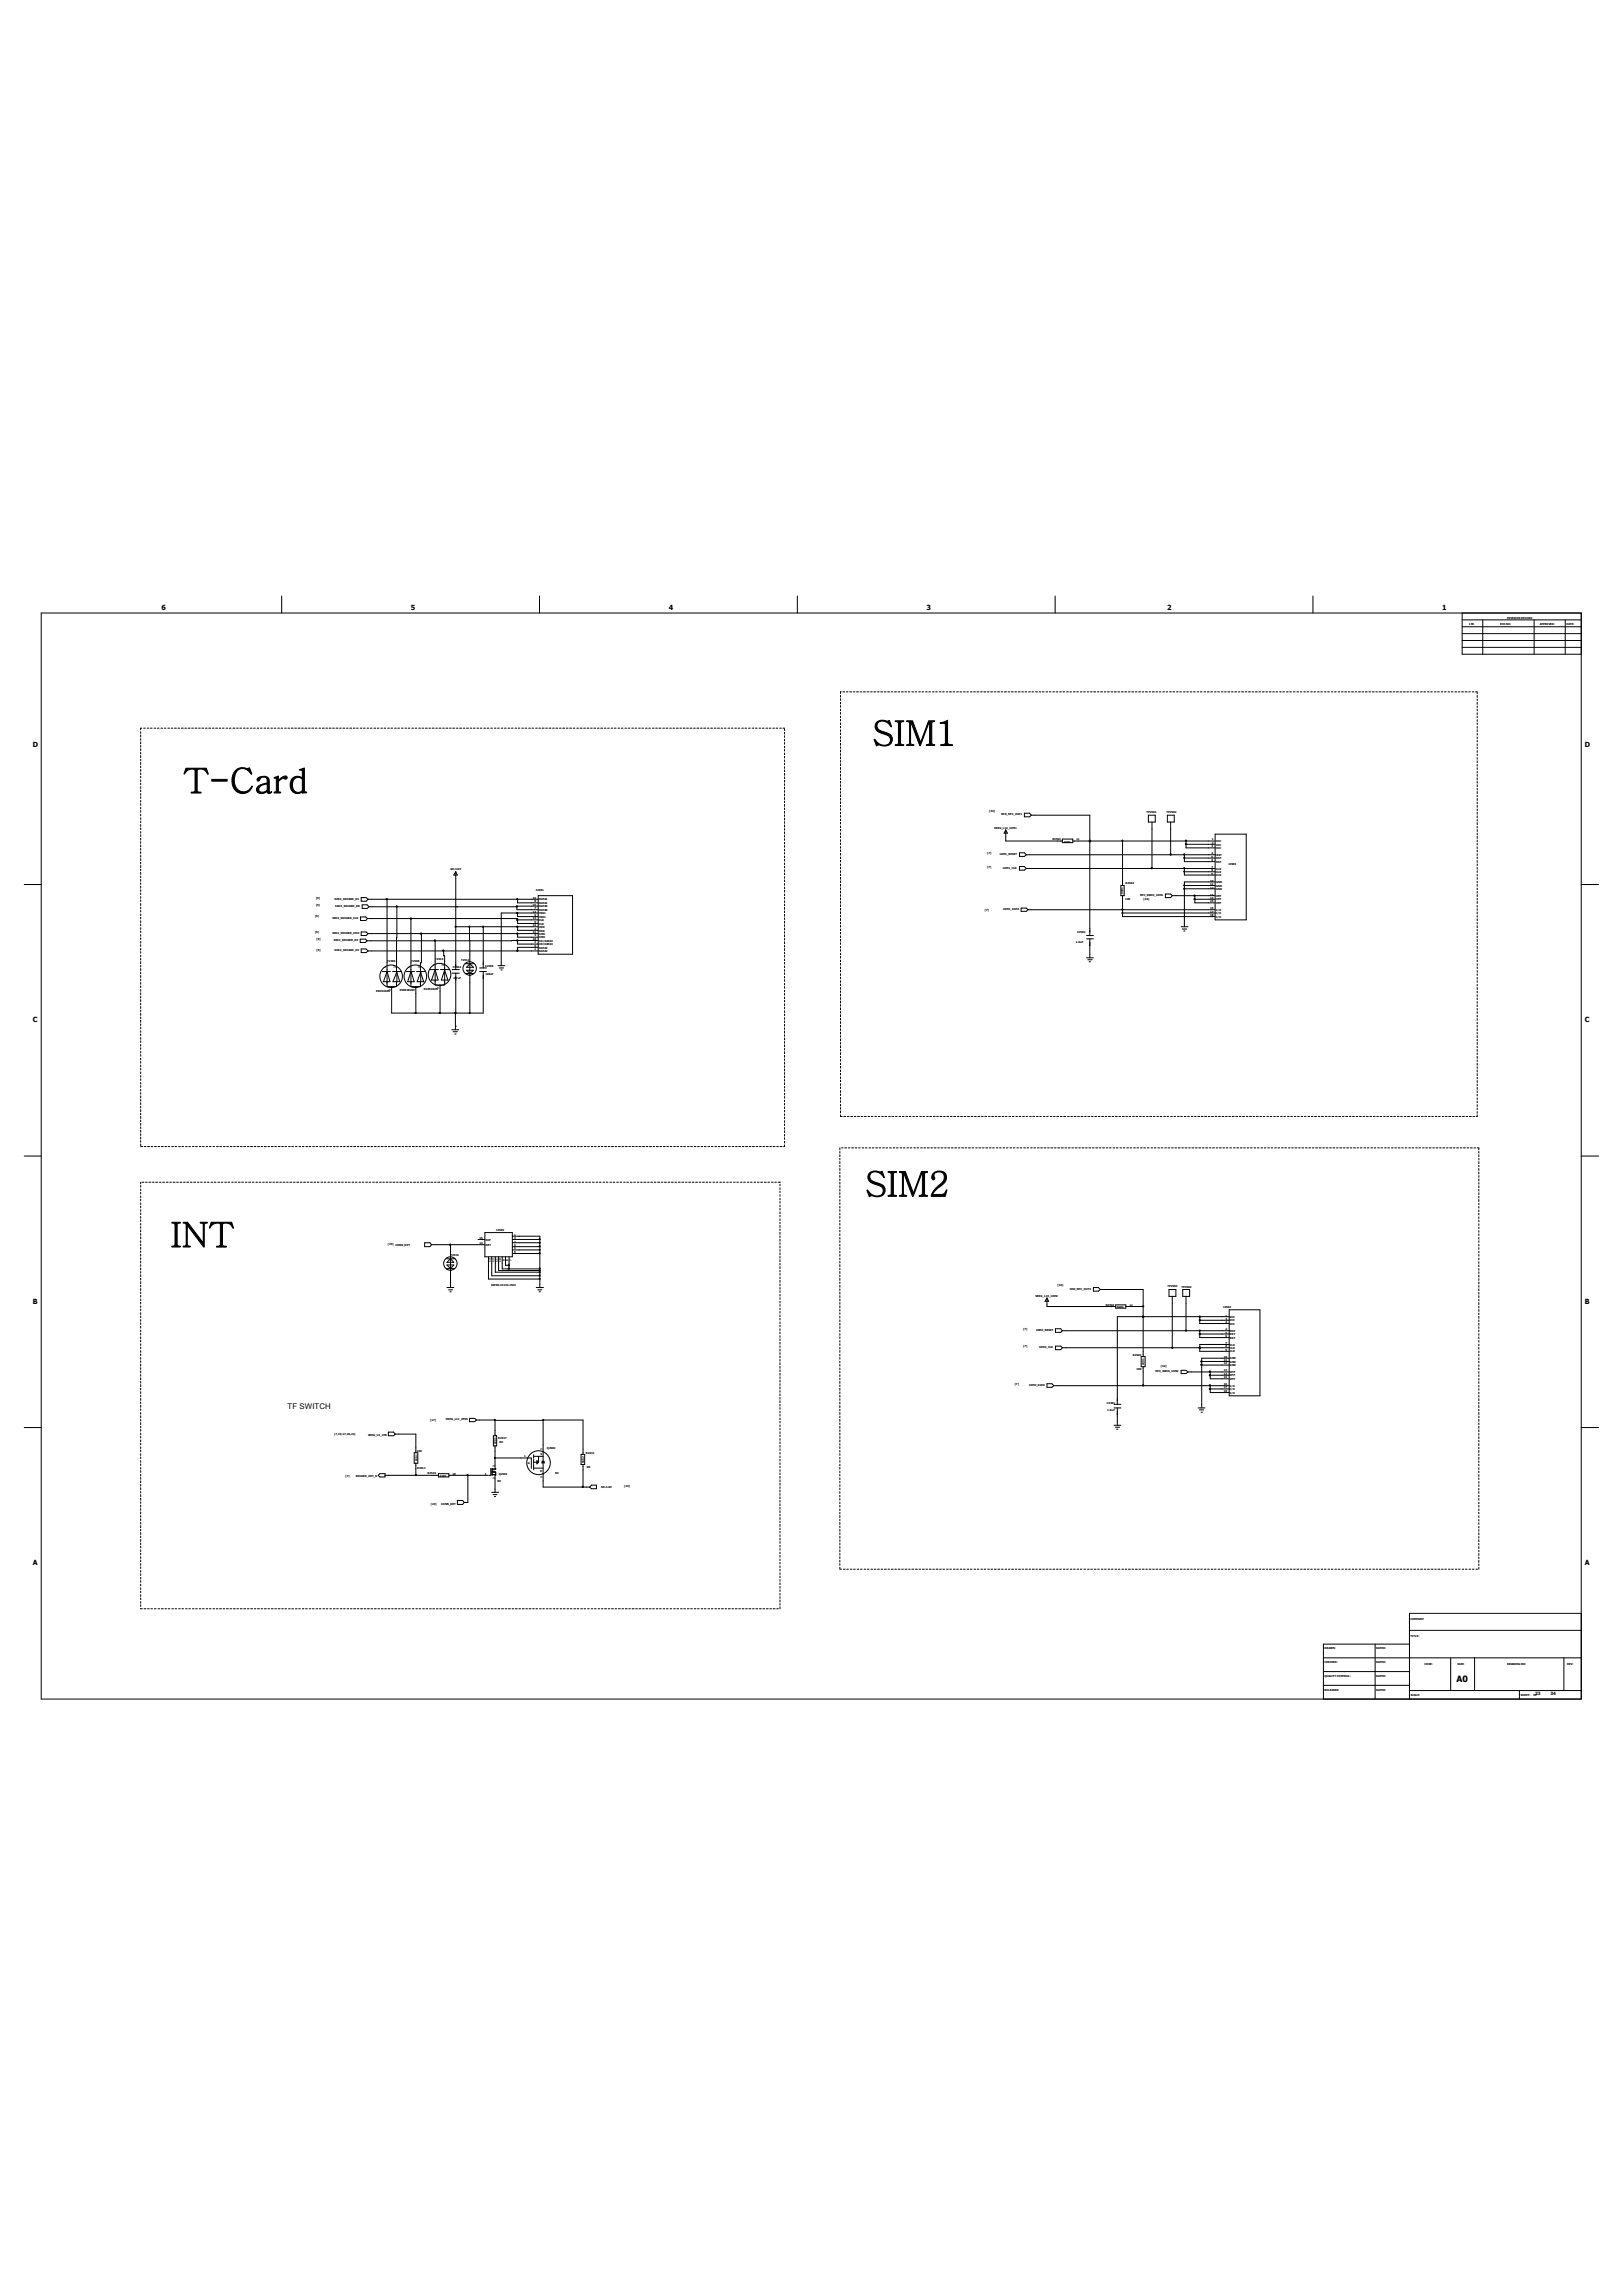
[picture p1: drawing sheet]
<svg xmlns="http://www.w3.org/2000/svg" width="210mm" height="297mm" viewBox="0 0 210 297" stroke-linecap="round" stroke-linejoin="round" font-family="sans-serif">
<defs><g id="words">
<g font-size="4.4">
<text x="112.9" y="96.5">SIM1</text>
<text x="23.7" y="102.6">T-Card</text>
<text x="112" y="154.8">SIM2</text>
<text x="22.1" y="161.4">INT</text>
</g>
<text font-size="1.1" x="188.5" y="217.6">A0</text>
<text font-size="1" x="37.2" y="182.4">TF SWITCH</text>
<g font-size=".9">
<text x="20.9" y="78.9">6</text>
<text x="53.2" y="78.9">5</text>
<text x="86.5" y="78.9">4</text>
<text x="119.9" y="78.9">3</text>
<text x="151" y="78.9">2</text>
<text x="186.6" y="78.9">1</text>
<text x="4.2" y="96.7">D</text>
<text x="205.1" y="96.7">D</text>
<text x="4.2" y="132.3">C</text>
<text x="205.1" y="132.3">C</text>
<text x="4.2" y="168.7">B</text>
<text x="205.1" y="168.7">B</text>
<text x="4.2" y="202.5">A</text>
<text x="205.1" y="202.5">A</text>
</g>
<g font-size=".6">
<text x="198.6" y="219.4">23</text>
<text x="200.6" y="219.4">34</text>
</g>
<g font-size=".4">
<text x="190.1" y="80.9">LTR</text>
<text x="194.1" y="80.9">ECO NO:</text>
<text x="195" y="80">REVISION RECORD</text>
<text x="199.2" y="80.9">APPROVED:</text>
<text x="202.7" y="80.9">DATE:</text>
<text x="128" y="105.1">[34]</text>
<text x="128.6" y="107.2">VREG_L14_UIM1</text>
<text x="129.5" y="105.5">VDD_NFC_OUT1</text>
<text x="148.4" y="105.2">TP2501</text>
<text x="150.9" y="105.3">TP2502</text>
<text x="58.3" y="112.6">SD-3.0V</text>
<text x="127.7" y="110.5">[7]</text>
<text x="127.7" y="112.3">[7]</text>
<text x="129.4" y="110.6">UIM1_RESET</text>
<text x="129.8" y="112.4">UIM1_CLK</text>
<text x="136.2" y="108.7">R2534</text>
<text x="137.7" y="109">0201</text>
<text x="139.3" y="108.7">nc</text>
<text x="156.8" y="111">5</text>
<text x="156.8" y="111.4">6</text>
<text x="156.8" y="110.5">4</text>
<text x="156.8" y="112.3">7</text>
<text x="156.8" y="113.2">9</text>
<text x="156.8" y="112.8">8</text>
<text x="156.8" y="109.6">3</text>
<text x="156.8" y="109.2">2</text>
<text x="156.8" y="108.7">1</text>
<text x="157.4" y="111.2">RST</text>
<text x="157.4" y="111.7">RST</text>
<text x="157.4" y="112.6">CLK</text>
<text x="157.4" y="113.4">CLK</text>
<text x="157.4" y="113">CLK</text>
<text x="157.4" y="109.9">VCC</text>
<text x="157.4" y="109.4">VCC</text>
<text x="157.4" y="109">VCC</text>
<text x="157.4" y="110.8">RST</text>
<text x="158.9" y="112">J2503</text>
<text x="40.8" y="118.7">[5]</text>
<text x="40.9" y="116.3">[5]</text>
<text x="40.9" y="117.3">[5]</text>
<text x="43" y="118.9">SDC2_SDCARD_CLK</text>
<text x="43.3" y="116.4">SDC2_SDCARD_D1</text>
<text x="43.4" y="117.4">SDC2_SDCARD_D0</text>
<text x="68.9" y="116.3">16</text>
<text x="68.9" y="117.2">15</text>
<text x="68.9" y="118.1">14</text>
<text x="68.9" y="119">13</text>
<text x="68.9" y="119.9">12</text>
<text x="69.2" y="119.4">5</text>
<text x="69.2" y="118.6">6</text>
<text x="69.2" y="117.7">7</text>
<text x="69.2" y="116.8">8</text>
<text x="69.3" y="115.3">J2501</text>
<text x="69.8" y="119.7">CLK</text>
<text x="69.8" y="118.8">VSS1</text>
<text x="69.8" y="117.9">DATA0</text>
<text x="69.8" y="117">DATA1</text>
<text x="69.8" y="116.5">DATA1</text>
<text x="69.8" y="117.4">DATA0</text>
<text x="69.8" y="118.3">VSS1</text>
<text x="69.8" y="119.2">CLK</text>
<text x="127.4" y="117.8">[7]</text>
<text x="129.8" y="117.8">UIM1_DATA</text>
<text x="145.3" y="115.7" transform="rotate(-90 145.3 115.7)">0201</text>
<text x="145.6" y="116.5">10K</text>
<text x="145.6" y="114.5">R2502</text>
<text x="147.5" y="115.9">NFC_SWIO_UIM1</text>
<text x="148" y="116.5">[34]</text>
<text x="156.6" y="114.1">10</text>
<text x="156.6" y="114.5">11</text>
<text x="156.6" y="115">12</text>
<text x="156.6" y="117.7">16</text>
<text x="156.6" y="118.1">17</text>
<text x="156.6" y="118.6">18</text>
<text x="156.6" y="115.9">13</text>
<text x="156.6" y="116.3">14</text>
<text x="156.6" y="116.8">15</text>
<text x="157.4" y="114.3">GND</text>
<text x="157.4" y="114.8">GND</text>
<text x="157.4" y="115.2">GND</text>
<text x="157.4" y="117.9">I/O</text>
<text x="157.4" y="118.3">I/O</text>
<text x="157.4" y="118.8">I/O</text>
<text x="157.4" y="116.1">VPP</text>
<text x="157.4" y="116.5">VPP</text>
<text x="157.4" y="117">VPP</text>
<text x="40.8" y="120.7">[5]</text>
<text x="41" y="121.6">[5]</text>
<text x="41" y="123.1">[5]</text>
<text x="43" y="120.9">SDC2_SDCARD_CMD</text>
<text x="43.2" y="121.8">SDC2_SDCARD_D3</text>
<text x="43.3" y="123.1">SDC2_SDCARD_D2</text>
<text x="49.9" y="125.3" transform="rotate(-90 49.9 125.3)">1</text>
<text x="50.1" y="124.5">T2506</text>
<text x="51.2" y="125.3" transform="rotate(-90 51.2 125.3)">2</text>
<text x="53.1" y="125.3" transform="rotate(-90 53.1 125.3)">1</text>
<text x="53.2" y="124.5">T2508</text>
<text x="54.3" y="125.3" transform="rotate(-90 54.3 125.3)">2</text>
<text x="56.2" y="125" transform="rotate(-90 56.2 125)">1</text>
<text x="56.3" y="124.3">T2510</text>
<text x="57.4" y="125" transform="rotate(-90 57.4 125)">2</text>
<text x="58.6" y="125.3">C2504</text>
<text x="59.7" y="124.4">T2512</text>
<text x="62.8" y="125.2">C2505</text>
<text x="68.9" y="120.8">11</text>
<text x="68.9" y="121.7">10</text>
<text x="69.2" y="121.2">3</text>
<text x="69.2" y="120.3">4</text>
<text x="69.2" y="122.5">9</text>
<text x="69.2" y="123">1</text>
<text x="69.2" y="122.1">2</text>
<text x="69.8" y="121.4">CMD</text>
<text x="69.8" y="120.6">VDD</text>
<text x="69.8" y="120.1">VDD</text>
<text x="69.8" y="121">CMD</text>
<text x="69.8" y="121.9">CD/DATA3</text>
<text x="69.8" y="122.8">DATA2</text>
<text x="69.8" y="123.2">DATA2</text>
<text x="69.8" y="122.3">CD/DATA3</text>
<text x="139.2" y="122">1.0uF</text>
<text x="139.4" y="120.7">C2502</text>
<text x="48.7" y="128.3">ESD5302N</text>
<text x="50.6" y="128.2" transform="rotate(-90 50.6 128.2)">3</text>
<text x="51.7" y="128.3">ESD5302N</text>
<text x="53.7" y="128.2" transform="rotate(-90 53.7 128.2)">3</text>
<text x="54.9" y="128.1">ESD5302N</text>
<text x="56.8" y="128" transform="rotate(-90 56.8 128)">3</text>
<text x="58.7" y="126.6">4.7uF</text>
<text x="62.8" y="126.2">100nF</text>
<text x="50.2" y="161.1">[23] CONN_DET</text>
<text x="62.1" y="161">14</text>
<text x="62.1" y="160.3">15</text>
<text x="62.9" y="161.2">DET</text>
<text x="62.9" y="160.6">DIP</text>
<text x="64.2" y="159.4">J2505</text>
<text x="66.5" y="159.9">1</text>
<text x="66.5" y="160.3">2</text>
<text x="66.5" y="160.8">3</text>
<text x="66.5" y="161.2">4</text>
<text x="66.5" y="161.7">5</text>
<text x="58.3" y="162.5">T2516</text>
<text x="63.5" y="163.3" transform="rotate(-90 63.5 163.3)">13</text>
<text x="63.5" y="166.5">CAF00-21134-1523</text>
<text x="64" y="163.3" transform="rotate(-90 64 163.3)">12</text>
<text x="64.4" y="163.3" transform="rotate(-90 64.4 163.3)">11</text>
<text x="64.8" y="163.3" transform="rotate(-90 64.8 163.3)">10</text>
<text x="65.3" y="163.1" transform="rotate(-90 65.3 163.1)">9</text>
<text x="65.7" y="163.1" transform="rotate(-90 65.7 163.1)">8</text>
<text x="66.2" y="163.1" transform="rotate(-90 66.2 163.1)">7</text>
<text x="66.5" y="162.1">6</text>
<text x="134" y="167.8">VREG_L15_UIM2</text>
<text x="136.8" y="166.5">[34]</text>
<text x="138.4" y="166.9">VDD_NFC_OUT2</text>
<text x="151.1" y="166.6">TP2503</text>
<text x="152.9" y="166.7">TP2504</text>
<text x="132.4" y="172.1">[7]</text>
<text x="134" y="172.2">UIM2_RESET</text>
<text x="143.1" y="169">R2510</text>
<text x="144.5" y="169.3">0201</text>
<text x="146.2" y="169">nc</text>
<text x="158.3" y="169.3">J2502</text>
<text x="158.6" y="172.6">5</text>
<text x="158.6" y="173">6</text>
<text x="158.6" y="172.1">4</text>
<text x="158.6" y="173.9">7</text>
<text x="158.6" y="171.3">3</text>
<text x="158.6" y="170.8">2</text>
<text x="158.6" y="170.4">1</text>
<text x="159.1" y="172.8">RST</text>
<text x="159.1" y="173.2">RST</text>
<text x="159.1" y="171.4">VCC</text>
<text x="159.1" y="171">VCC</text>
<text x="159.1" y="170.5">VCC</text>
<text x="159.2" y="172.4">RST</text>
<text x="131.3" y="179.3">[7]</text>
<text x="132.4" y="174.4">[7]</text>
<text x="133.2" y="179.3">UIM2_DATA</text>
<text x="134.5" y="174.4">UIM2_CLK</text>
<text x="146.6" y="175.5">R2501</text>
<text x="147" y="177.4">10K</text>
<text x="148.1" y="176.7" transform="rotate(-90 148.1 176.7)">0201</text>
<text x="149.5" y="177.6">NFC_SWIO_UIM2</text>
<text x="150.2" y="176.9">[34]</text>
<text x="158.3" y="175.7">10</text>
<text x="158.3" y="176.1">11</text>
<text x="158.3" y="176.6">12</text>
<text x="158.3" y="179.3">16</text>
<text x="158.3" y="179.7">17</text>
<text x="158.3" y="177.4">13</text>
<text x="158.3" y="177.9">14</text>
<text x="158.3" y="178.3">15</text>
<text x="158.6" y="174.8">9</text>
<text x="158.6" y="174.4">8</text>
<text x="159.1" y="174.1">CLK</text>
<text x="159.1" y="175">CLK</text>
<text x="159.1" y="174.6">CLK</text>
<text x="159.1" y="175.9">GND</text>
<text x="159.1" y="176.3">GND</text>
<text x="159.1" y="176.8">GND</text>
<text x="159.1" y="179.5">I/O</text>
<text x="159.1" y="179.9">I/O</text>
<text x="159.1" y="177.7">VPP</text>
<text x="159.1" y="178.1">VPP</text>
<text x="159.1" y="178.6">VPP</text>
<text x="43.3" y="185.7">[7,10,17,20,21]</text>
<text x="47.6" y="185.8">VREG_L6_1P8</text>
<text x="55.7" y="183.9">[17]</text>
<text x="57.7" y="183.8">VREG_L11_2P95</text>
<text x="143.2" y="181.6">C2501</text>
<text x="143.3" y="182.6">1.0uF</text>
<text x="158.3" y="180.1">18</text>
<text x="159.1" y="180.4">I/O</text>
<text x="44.7" y="191.2">[7]</text>
<text x="46.1" y="191.2">SDCARD_DET_N</text>
<text x="53.9" y="187.9">10K</text>
<text x="54" y="190.1">R2511</text>
<text x="54" y="189.1" transform="rotate(-90 54 189.1)">0201</text>
<text x="55.3" y="190.8">R2516</text>
<text x="56.9" y="191.1">0201</text>
<text x="58.5" y="190.9">1K</text>
<text x="62.7" y="190.9">1</text>
<text x="64" y="191.4" transform="rotate(-90 64 191.4)">2</text>
<text x="64" y="189.8" transform="rotate(-90 64 189.8)">3</text>
<text x="64.2" y="186.9" transform="rotate(-90 64.2 186.9)">0201</text>
<text x="64.4" y="191.8">NC</text>
<text x="64.5" y="186.2">R2517</text>
<text x="64.5" y="190.9">Q2501</text>
<text x="64.6" y="186.8">NC</text>
<text x="67.8" y="188.6">1</text>
<text x="68.3" y="189.4">G</text>
<text x="69.9" y="190.5">D</text>
<text x="69.9" y="188.3">S</text>
<text x="70.2" y="191.2" transform="rotate(-90 70.2 191.2)">3</text>
<text x="70.2" y="187.6" transform="rotate(-90 70.2 187.6)">2</text>
<text x="70.8" y="187.5">Q2502</text>
<text x="71.8" y="190.8">NC</text>
<text x="75.6" y="189.4" transform="rotate(-90 75.6 189.4)">0402</text>
<text x="75.8" y="188.1">R2531</text>
<text x="75.9" y="190">0R</text>
<text x="55.7" y="194.7">[23]</text>
<text x="57.1" y="194.7">CONN_DET</text>
<text x="77.8" y="192.6">SD-3.0V</text>
<text x="80.8" y="192.5">[23]</text>
<text x="182.5" y="209.6">COMPANY:</text>
<text x="171.4" y="213.5">DRAWN:</text>
<text x="171.4" y="215.2">CHECKED:</text>
<text x="178.1" y="213.5">DATED:</text>
<text x="178.1" y="215.2">DATED:</text>
<text x="182.5" y="211.9">TITLE:</text>
<text x="184.3" y="215.4">CODE:</text>
<text x="188.6" y="215.4">SIZE:</text>
<text x="195" y="215.4">DRAWING NO:</text>
<text x="202.8" y="215.4">REV:</text>
<text x="171.4" y="217">QUALITY CONTROL:</text>
<text x="171.4" y="218.8">RELEASED:</text>
<text x="178.1" y="217">DATED:</text>
<text x="178.1" y="218.8">DATED:</text>
<text x="182.6" y="219.4">SCALE:</text>
<text x="196.8" y="219.4">SHEET:</text>
<text x="198.4" y="219.4">OF</text>
</g>
</g></defs>
<g fill="none" stroke="#000" stroke-width=".13">
<path d="M5.3 79.3h199.3v140.6h-199.3zM36.4 77.1v2.2M69.8 77.1v2.2M103.2 77.1v2.2M136.5 77.1v2.2M169.9 77.1v2.2M189.2 79.3v5.4h15.4M18.2 94.7v.2M18.2 95.1v.3M18.2 95.6v.2M18.2 96v.3M18.2 96.5v.2"/>
<path d="M18.2 96.9v.3M18.2 97.4v.2M18.2 97.8v.2M18.2 98.3v.2M18.2 98.7v.2M18.2 99.1v.3M18.2 99.6v.2M18.3 94.2h-.1v.2M18.6 94.2h.2M19 94.2h.3M19.5 94.2h.2M19.9 94.2h.3"/>
<path d="M20.4 94.2h.2M20.8 94.2h.2M21.3 94.2h.2M21.7 94.2h.2M22.1 94.2h.3M22.6 94.2h.2M23 94.2h.2M23.5 94.2h.2M23.9 94.2h.2M24.3 94.2h.3M24.8 94.2h.2M25.2 94.2h.3"/>
<path d="M25.7 94.2h.2M26.1 94.2h.3M26.6 94.2h.2M27 94.2h.3M27.5 94.2h.2M27.9 94.2h.3M28.4 94.2h.2M28.8 94.2h.2M29.3 94.2h.2M29.7 94.2h.2M30.1 94.2h.3M30.6 94.2h.2"/>
<path d="M31 94.2h.2M31.5 94.2h.2M31.9 94.2h.2M32.4 94.2h.2M32.8 94.2h.2M33.3 94.2h.2M33.7 94.2h.2M34.2 94.2h.2M34.6 94.2h.2M35.1 94.2h.2M35.5 94.2h.2M35.9 94.2h.3"/>
<path d="M36.4 94.2h.2M36.8 94.2h.2M37.3 94.2h.2M37.7 94.2h.2M38.1 94.2h.3M38.6 94.2h.2M39 94.2h.2M39.5 94.2h.2M39.9 94.2h.2M40.3 94.2h.3M40.8 94.2h.2M41.3 94.2h.2"/>
<path d="M41.7 94.2h.3M42.2 94.2h.2M42.6 94.2h.2M43.1 94.2h.2M43.5 94.2h.2M43.9 94.2h.3M44.4 94.2h.2M44.8 94.2h.2M45.3 94.2h.2M45.7 94.2h.2M46.1 94.2h.3M46.6 94.2h.2"/>
<path d="M47 94.2h.2M47.5 94.2h.2M47.9 94.2h.2M48.4 94.2h.2M48.8 94.2h.2M49.3 94.2h.2M49.7 94.2h.2M50.2 94.2h.2M50.6 94.2h.2M51.1 94.2h.2M51.5 94.2h.2M51.9 94.2h.3"/>
<path d="M52.4 94.2h.2M52.8 94.2h.2M53.3 94.2h.2M53.7 94.2h.2M54.2 94.2h.2M54.6 94.2h.2M55 94.2h.3M55.5 94.2h.2M55.9 94.2h.3M56.4 94.2h.2M56.8 94.2h.3M57.3 94.2h.2"/>
<path d="M57.7 94.2h.3M58.2 94.2h.2M58.6 94.2h.2M59.1 94.2h.2M59.5 94.2h.2M59.9 94.2h.3M60.4 94.2h.2M60.8 94.2h.2M61.3 94.2h.2M61.7 94.2h.2M62.1 94.2h.3M62.6 94.2h.2"/>
<path d="M63 94.2h.2M63.5 94.2h.2M64 94.2h.2M64.4 94.2h.2M64.9 94.2h.2M65.3 94.2h.2M65.7 94.2h.3M66.2 94.2h.2M66.6 94.2h.2M67.1 94.2h.2M67.5 94.2h.2M67.9 94.2h.3"/>
<path d="M68.4 94.2h.2M68.8 94.2h.2M69.3 94.2h.2M69.7 94.2h.2M70.1 94.2h.3M70.6 94.2h.2M71 94.2h.3M71.5 94.2h.2M71.9 94.2h.3M72.4 94.2h.2M72.8 94.2h.3M73.3 94.2h.2"/>
<path d="M73.7 94.2h.3M74.2 94.2h.2M74.6 94.2h.2M75.1 94.2h.2M75.5 94.2h.2M75.9 94.2h.3M76.4 94.2h.2M76.8 94.2h.3M77.3 94.2h.2M77.7 94.2h.3M78.2 94.2h.2M78.6 94.2h.2"/>
<path d="M79.1 94.2h.2M79.5 94.2h.2M80 94.2h.2M80.4 94.2h.2M80.9 94.2h.2M81.3 94.2h.2M81.7 94.2h.3M82.2 94.2h.2M82.6 94.2h.2M83.1 94.2h.2M83.5 94.2h.2M83.9 94.2h.3"/>
<path d="M84.4 94.2h.2M84.8 94.2h.2M85.3 94.2h.2M85.8 94.2h.2M86.2 94.2h.2M86.7 94.2h.2M87.1 94.2h.2M87.5 94.2h.3M88 94.2h.2M88.4 94.2h.2M88.9 94.2h.2M89.3 94.2h.2"/>
<path d="M89.7 94.2h.3M90.2 94.2h.2M90.6 94.2h.2M91.1 94.2h.2M91.5 94.2h.2M91.9 94.2h.3M92.4 94.2h.2M92.8 94.2h.3M93.3 94.2h.2M93.7 94.2h.2M94.2 94.2h.2M94.6 94.2h.2"/>
<path d="M95.1 94.2h.2M95.5 94.2h.2M96 94.2h.2M96.4 94.2h.2M96.9 94.2h.2M97.3 94.2h.2M97.7 94.2h.3M98.2 94.2h.2M98.6 94.2h.2M99.1 94.2h.2M99.5 94.2h.2M100 94.2h.2"/>
<path d="M100.4 94.2h.2M100.9 94.2h.2M101.3 94.2h.2M101.5 94.3v.2M101.5 94.8v.2M101.5 95.2v.2M101.5 95.7v.2M101.5 96.1v.2M101.5 96.6v.2M101.5 97v.2M101.5 97.5v.2M101.5 97.9v.2"/>
<path d="M101.5 98.3v.3M101.5 98.8v.2M101.5 99.2v.2M101.5 99.7v.2M108.8 90v.2M108.8 90.4v.2M108.8 90.9v.2M108.8 91.3v.2M108.8 91.8v.2M108.8 92.2v.2M108.8 92.7v.2M108.8 93.1v.2"/>
<path d="M108.8 93.6v.2M108.8 94v.2M108.8 94.4v.3M108.8 94.9v.2M108.8 95.3v.2M108.8 95.8v.2M108.8 96.2v.2M108.8 96.6v.3M108.8 97.1v.2M108.8 97.5v.2M108.8 98v.2M108.8 98.4v.2"/>
<path d="M108.8 98.8v.3M108.8 99.3v.3M108.8 99.8v.2M108.8 89.5v.2M109.1 89.5h.2M109.5 89.5h.2M109.9 89.5h.3M110.4 89.5h.2M110.8 89.5h.3M111.3 89.5h.2M111.7 89.5h.3M112.2 89.5h.2"/>
<path d="M112.6 89.5h.3M113.1 89.5h.2M113.5 89.5h.2M114 89.5h.2M114.4 89.5h.2M114.9 89.5h.2M115.3 89.5h.2M115.7 89.5h.3M116.2 89.5h.2M116.6 89.5h.3M117.1 89.5h.2M117.5 89.5h.2"/>
<path d="M118 89.5h.2M118.4 89.5h.2M118.9 89.5h.2M119.3 89.5h.2M119.8 89.5h.2M120.2 89.5h.2M120.7 89.5h.2M121.1 89.5h.2M121.5 89.5h.3M122 89.5h.2M122.4 89.5h.2M122.9 89.5h.2"/>
<path d="M123.3 89.5h.2M123.8 89.5h.2M124.2 89.5h.2M124.7 89.5h.2M125.1 89.5h.2M125.6 89.5h.2M126 89.5h.2M126.4 89.5h.3M126.9 89.5h.2M127.3 89.5h.3M127.8 89.5h.2M128.2 89.5h.2"/>
<path d="M128.7 89.5h.2M129.1 89.5h.2M129.5 89.5h.3M130 89.5h.2M130.4 89.5h.2M130.9 89.5h.2M131.3 89.5h.2M131.7 89.5h.3M132.2 89.5h.2M132.6 89.5h.2M133.1 89.5h.2M133.5 89.5h.2"/>
<path d="M134 89.5h.2M134.5 89.5h.2M134.9 89.5h.2M135.3 89.5h.3M135.8 89.5h.2M136.2 89.5h.2M136.7 89.5h.2M137.1 89.5h.2M137.5 89.5h.3M138 89.5h.2M138.4 89.5h.2M138.9 89.5h.2"/>
<path d="M139.3 89.5h.2M139.8 89.5h.2M140.2 89.5h.2M140.7 89.5h.2M141.1 89.5h.2M141.5 89.5h.3M142 89.5h.2M142.4 89.5h.3M142.9 89.5h.2M143.3 89.5h.3M143.8 89.5h.2M144.2 89.5h.2"/>
<path d="M144.7 89.5h.2M145.1 89.5h.2M145.5 89.5h.3M146 89.5h.2M146.4 89.5h.3M146.9 89.5h.2M147.3 89.5h.3M147.8 89.5h.2M148.2 89.5h.3M148.7 89.5h.2M149.1 89.5h.3M149.6 89.5h.2"/>
<path d="M150 89.5h.2M150.5 89.5h.2M150.9 89.5h.2M151.3 89.5h.3M151.8 89.5h.2M152.2 89.5h.2M152.7 89.5h.2M153.1 89.5h.2M153.5 89.5h.3M154 89.5h.2M154.4 89.5h.2M154.9 89.5h.2"/>
<path d="M155.3 89.5h.2M155.8 89.5h.2M156.2 89.5h.3M156.7 89.5h.2M157.1 89.5h.3M157.6 89.5h.2M158 89.5h.2M158.5 89.5h.2M158.9 89.5h.2M159.3 89.5h.3M159.8 89.5h.2M160.2 89.5h.2"/>
<path d="M160.7 89.5h.2M161.1 89.5h.2M161.5 89.5h.3M162 89.5h.2M162.4 89.5h.3M162.9 89.5h.2M163.3 89.5h.3M163.8 89.5h.2M164.2 89.5h.3M164.7 89.5h.2M165.1 89.5h.2M165.6 89.5h.2"/>
<path d="M166 89.5h.2M166.5 89.5h.2M166.9 89.5h.2M167.3 89.5h.3M167.8 89.5h.2M168.2 89.5h.2M168.7 89.5h.2M169.1 89.5h.2M169.6 89.5h.2M170 89.5h.2M170.5 89.5h.2M170.9 89.5h.2"/>
<path d="M171.4 89.5h.2M171.8 89.5h.2M172.3 89.5h.2M172.7 89.5h.2M173.1 89.5h.3M173.6 89.5h.2M174 89.5h.2M174.5 89.5h.2M174.9 89.5h.2M175.3 89.5h.3M175.8 89.5h.2M176.2 89.5h.2"/>
<path d="M176.7 89.5h.2M177.1 89.5h.2M177.5 89.5h.3M178 89.5h.2M178.4 89.5h.3M178.9 89.5h.3M179.4 89.5h.2M179.8 89.5h.2M180.3 89.5h.2M180.7 89.5h.2M181.1 89.5h.3M181.6 89.5h.2"/>
<path d="M182 89.5h.2M182.5 89.5h.2M182.9 89.5h.2M183.3 89.5h.3M183.8 89.5h.2M184.2 89.5h.2M184.7 89.5h.2M185.1 89.5h.2M185.6 89.5h.2M186 89.5h.2M186.5 89.5h.2M186.9 89.5h.2"/>
<path d="M187.4 89.5h.2M187.8 89.5h.2M188.3 89.5h.2M188.7 89.5h.2M189.1 89.5h.3M189.2 82h15.4M189.2 80.2h15.4M189.2 81.1h15.4M189.2 82.9h15.4M189.2 83.8h15.4M189.6 89.5h.2M190 89.5h.2"/>
<path d="M190.5 89.5h.2M190.9 89.5h.2M191.1 89.6v.2M191.1 90v.3M191.1 90.5v.2M191.1 90.9v.2M191.1 91.4v.2M191.1 91.8v.2M191.1 92.2v.3M191.1 92.7v.2M191.1 93.1v.2M191.1 93.6v.2"/>
<path d="M191.1 94v.2M191.1 94.4v.3M191.1 94.9v.2M191.1 95.4v.2M191.1 95.8v.2M191.1 96.3v.2M191.1 96.7v.2M191.1 97.2v.2M191.1 97.6v.2M191.1 98v.3M191.1 98.5v.2M191.1 98.9v.2"/>
<path d="M191.1 99.4v.2M191.1 99.8v.2M191.9 80.2v4.5M198.5 80.2v4.5M202.5 80.2v4.5M3.1 114.5h2.2M18.2 100v.2M18.2 100.5v.2M18.2 100.9v.2M18.2 101.3v.3M18.2 101.8v.2M18.2 102.2v.2"/>
<path d="M18.2 102.7v.2M18.2 103.1v.2M18.2 103.6v.2M18.2 104v.2M18.2 104.5v.2M18.2 104.9v.2M18.2 105.4v.2M18.2 105.8v.2M18.2 106.3v.2M18.2 106.7v.2M18.2 107.1v.3M18.2 107.6v.2"/>
<path d="M18.2 108v.2M18.2 108.5v.2M18.2 108.9v.2M18.2 109.3v.3M18.2 109.8v.2M18.2 110.2v.3M18.2 110.7v.2M18.2 111.1v.3M18.2 111.6v.2M18.2 112v.3M18.2 112.5v.2M18.2 112.9v.3"/>
<path d="M18.2 113.4v.2M18.2 113.8v.2M18.2 114.3v.2M18.2 114.7v.2M18.2 115.1v.3M18.2 115.6v.2M18.2 116v.2M18.2 116.5v.2M18.2 116.9v.3M18.2 117.4v.2M18.2 117.8v.2M18.2 118.3v.2"/>
<path d="M18.2 118.7v.2M18.2 119.2v.2M18.2 119.6v.2M46.7 118.7h.6l.2 .2-.2 .2h-.6zM46.7 116.2h.7l.2 .2-.2 .2h-.7zM46.9 117.1h.6l.3 .2-.3 .3h-.6zM47.5 118.9h19.5v.6h2.6M47.6 116.4h22M47.8 117.3h19.1M48 118.9h.1M50.1 116.4v11.3h1.2v-.7M51.4 117.3l-.1 8.5 .4 1.2h-.9l.6-1.2v1.2"/>
<path d="M53.2 118.9v8.8h1.2v-.7M59 119.9h10.6M59 112.8l.2 .4h-.5zM59 112.8v12.7M59.1 117.3h.1M60.7 119.9l.1 11.2M62.5 119.9v5.4M67 118.2v.4h2.6M67 116.4v.4h2.6M67 119.9v.5h2.6M67 119h2.6M69.6 115.9h4.5v7.6h-4.5z"/>
<path d="M69.6 117.3h-2.7v.4h2.7M69.6 118.2h-4.7v6.8M101.5 100.1v.2M101.5 100.5v.3M101.5 101v.2M101.5 101.4v.2M101.5 101.9v.2M101.5 102.3v.2M101.5 102.7v.3M101.5 103.2v.3M101.5 103.7v.2M101.5 104.1v.3"/>
<path d="M101.5 104.6v.2M101.5 105v.2M101.5 105.5v.2M101.5 105.9v.2M101.5 106.3v.3M101.5 106.8v.2M101.5 107.2v.2M101.5 107.7v.2M101.5 108.1v.2M101.5 108.5v.3M101.5 109v.2M101.5 109.4v.2"/>
<path d="M101.5 109.9v.2M101.5 110.3v.2M101.5 110.8v.2M101.5 111.2v.2M101.5 111.7v.2M101.5 112.1v.2M101.5 112.6v.2M101.5 113v.2M101.5 113.5v.2M101.5 113.9v.2M101.5 114.3v.3M101.5 114.8v.2"/>
<path d="M101.5 115.2v.2M101.5 115.7v.2M101.5 116.1v.2M101.5 116.6v.2M101.5 117v.2M101.5 117.4v.3M101.5 117.9v.2M101.5 118.3v.3M101.5 118.8v.2M101.5 119.2v.3M101.5 119.7v.2M108.8 100.2v.3"/>
<path d="M108.8 100.7v.2M108.8 101.1v.2M108.8 101.6v.2M108.8 102v.2M108.8 102.4v.3M108.8 102.9v.2M108.8 103.3v.2M108.8 103.8v.2M108.8 104.2v.2M108.8 104.6v.3M108.8 105.1v.2M108.8 105.5v.2"/>
<path d="M108.8 106v.2M108.8 106.4v.2M108.8 106.9v.2M108.8 107.3v.2M108.8 107.8v.2M108.8 108.2v.2M108.8 108.7v.2M108.8 109.1v.2M108.8 109.6v.2M108.8 110v.2M108.8 110.4v.3M108.8 110.9v.2"/>
<path d="M108.8 111.3v.2M108.8 111.8v.2M108.8 112.2v.2M108.8 112.7v.2M108.8 113.1v.2M108.8 113.5v.3M108.8 114v.2M108.8 114.4v.3M108.8 114.9v.2M108.8 115.3v.3M108.8 115.8v.2M108.8 116.2v.3"/>
<path d="M108.8 116.7v.2M108.8 117.1v.2M108.8 117.6v.2M108.8 118v.2M108.8 118.4v.3M108.8 118.9v.2M108.8 119.3v.2M108.8 119.8v.2M130.1 107.4v1.4h7.4M130.1 107.4l.2 .4h-.4zM131.9 110.4h.6l.3 .2-.3 .2h-.6zM131.9 112.1h.6l.3 .3-.3 .2h-.6z"/>
<path d="M132.1 117.5h.7l.2 .2-.2 .2h-.7zM132.5 105.2h.7l.2 .3-.2 .2h-.7zM132.8 110.6h24.5M132.8 112.4h24.4M133 117.7h24.2M133.4 105.5h7.6v15.6M137.5 108.6h1.3v.5h-1.3zM138.8 108.8h18.4M141 108.8h.1M145 114.6h.5v1.3h-.5zM145.2 117.7h.1M145.2 108.8v5.8"/>
<path d="M145.2 115.9v2.7h12M145.2 118.2h12M148.6 105.5h.9v.9h-.9zM149.1 106.4v6M150.8 115.7h.7l.2 .2-.2 .3h-.7zM151 105.5h.9v.9h-.9zM151.5 106.4v4.2M151.7 115.9h5.5M152.8 119.9h.9M153.2 114.6h4M153.2 111h4M153.2 110.6v.9h4"/>
<path d="M153.2 112.4v.8h4M153.2 112.8h4M153.2 115h4M153.5 108.8v.9h3.7M153.5 109.3h3.7M154.6 116.4h2.6M154.6 115.9v.9h2.6M157.2 107.9h4v11.1h-4zM157.2 114.1h-4v5.8M191.1 100.2v.3M191.1 100.7v.2M191.1 101.1v.2"/>
<path d="M191.1 101.6v.2M191.1 102v.2M191.1 102.4v.3M191.1 102.9v.2M191.1 103.3v.3M191.1 103.8v.2M191.1 104.2v.3M191.1 104.7v.2M191.1 105.1v.3M191.1 105.6v.2M191.1 106v.3M191.1 106.5v.2"/>
<path d="M191.1 106.9v.2M191.1 107.4v.2M191.1 107.8v.2M191.1 108.2v.3M191.1 108.7v.2M191.1 109.1v.2M191.1 109.6v.2M191.1 110v.2M191.1 110.5v.2M191.1 110.9v.2M191.1 111.4v.2M191.1 111.8v.2"/>
<path d="M191.1 112.3v.2M191.1 112.7v.2M191.1 113.2v.2M191.1 113.6v.2M191.1 114v.3M191.1 114.5v.2M191.1 114.9v.2M191.1 115.4v.2M191.1 115.8v.2M191.1 116.2v.3M191.1 116.7v.2M191.1 117.2v.2"/>
<path d="M191.1 117.6v.2M191.1 118v.3M191.1 118.5v.2M191.1 118.9v.3M191.1 119.4v.2M191.1 119.8v.3M204.6 114.5h2.2M18.2 120.1v.2M18.2 120.5v.2M18.2 120.9v.3M18.2 121.4v.2M18.2 121.8v.2"/>
<path d="M18.2 122.3v.2M18.2 122.7v.2M18.2 123.1v.3M18.2 123.6v.2M18.2 124v.2M18.2 124.5v.2M18.2 124.9v.2M18.2 125.3v.3M18.2 125.8v.2M18.2 126.2v.3M18.2 126.7v.2M18.2 127.1v.3"/>
<path d="M18.2 127.6v.2M18.2 128.1v.2M18.2 128.5v.2M18.2 128.9v.3M18.2 129.4v.2M18.2 129.8v.2M18.2 130.3v.2M18.2 130.7v.2M18.2 131.1v.3M18.2 131.6v.2M18.2 132v.3M18.2 132.5v.2"/>
<path d="M18.2 132.9v.2M18.2 133.4v.2M18.2 133.8v.2M18.2 134.3v.2M18.2 134.7v.2M18.2 135.2v.2M18.2 135.6v.2M18.2 136.1v.2M18.2 136.5v.2M18.2 136.9v.3M18.2 137.4v.2M18.2 137.8v.2"/>
<path d="M18.2 138.3v.2M18.2 138.7v.2M18.2 139.2v.2M18.2 139.6v.2M46.6 121.5h.7l.2 .3-.2 .2h-.7zM46.7 120.6h.7l.2 .2-.2 .3h-.7zM46.7 122.8h.7l.2 .3-.2 .2h-.7zM47.6 123.1h22M47.6 120.8h22M49.4 125.7h1.1M50.1 125.7l.4 1.3h-.9M50.1 125.7l-.5 1.3"/>
<path d="M50.8 125.7h1.1M52.6 125.7h1M53.2 125.7l.4 1.3h-.9M53.2 125.7l-.5 1.3M53.8 127.7v3.4M53.9 125.7h1.1M54.4 127v-1.2l-.4 1.2h.9M54.5 120.8v3.8h-.1v1.2l.4 1.2M55.7 125.5h1M55.8 126.8h.9l-.4-1.3-.5 1.3M56.3 121.8v5.7h1.2v-3.8h-.1v-.6M56.9 127.5v3.6"/>
<path d="M57 125.5h1.1M58 126.8l-.5-1.2-.4 1.2h.9M58.5 133.3h.9M58.5 125.5h.9M58.5 125.9h.9M58.6 133.5h.6M58.8 133.8h.2M58.9 132.8h.1M58.9 131.1v2.2M59 125.9v5.2M60.2 124.7h1.1M60.2 126h1.1"/>
<path d="M60.4 125.6h.9l-.5 .4zM60.7 126.2h.1M60.8 124.7l.5 .5h-.9zM62.1 125.3h.8M62.1 125.7h.8M62.5 125.7v5.4h-11.8v-3.4M64.4 125h.9M64.6 125.3h.6M64.8 125.5h.2M67 121.7v.5h2.6M67 120.8v.5h2.6M69.6 121.7l-22.1 .1"/>
<path d="M69.6 122.6h-2.6v.5M101.5 120.1v.3M101.5 120.6v.2M101.5 121v.2M101.5 121.5v.2M101.5 121.9v.2M101.5 122.3v.3M101.5 122.8v.2M101.5 123.2v.2M101.5 123.7v.2M101.5 124.1v.2M101.5 124.5v.3"/>
<path d="M101.5 125v.2M101.5 125.5v.2M101.5 125.9v.2M101.5 126.4v.2M101.5 126.8v.2M101.5 127.3v.2M101.5 127.7v.2M101.5 128.1v.3M101.5 128.6v.2M101.5 129v.2M101.5 129.5v.2M101.5 129.9v.2"/>
<path d="M101.5 130.3v.3M101.5 130.8v.2M101.5 131.2v.2M101.5 131.7v.2M101.5 132.1v.2M101.5 132.5v.3M101.5 133v.2M101.5 133.4v.3M101.5 133.9v.2M101.5 134.3v.3M101.5 134.8v.2M101.5 135.2v.3"/>
<path d="M101.5 135.7v.2M101.5 136.1v.3M101.5 136.6v.2M101.5 137v.2M101.5 137.5v.2M101.5 137.9v.2M101.5 138.3v.3M101.5 138.8v.2M101.5 139.2v.3M101.5 139.7v.2M108.8 120.2v.2M108.8 120.6v.3"/>
<path d="M108.8 121.1v.2M108.8 121.5v.3M108.8 122v.2M108.8 122.5v.2M108.8 122.9v.2M108.8 123.4v.2M108.8 123.8v.2M108.8 124.2v.3M108.8 124.7v.2M108.8 125.1v.2M108.8 125.6v.2M108.8 126v.2"/>
<path d="M108.8 126.4v.3M108.8 126.9v.2M108.8 127.3v.3M108.8 127.8v.2M108.8 128.2v.2M108.8 128.7v.2M108.8 129.1v.2M108.8 129.5v.3M108.8 130v.2M108.8 130.4v.3M108.8 130.9v.2M108.8 131.3v.3"/>
<path d="M108.8 131.8v.2M108.8 132.2v.3M108.8 132.7v.2M108.8 133.1v.2M108.8 133.6v.2M108.8 134v.2M108.8 134.5v.2M108.8 134.9v.2M108.8 135.3v.3M108.8 135.8v.2M108.8 136.2v.3M108.8 136.7v.2"/>
<path d="M108.8 137.1v.2M108.8 137.6v.2M108.8 138v.2M108.8 138.5v.2M108.8 138.9v.2M108.8 139.4v.2M108.8 139.8v.2M140.6 124h.9M140.6 121.1h.9M140.6 121.5h.9M140.8 124.2h.5M140.9 124.5h.2"/>
<path d="M141 121.5v2.5M153 120.2h.5M153.2 120.5h.1M191.1 120.3v.2M191.1 120.7v.2M191.1 121.2v.2M191.1 121.6v.2M191.1 122v.3M191.1 122.5v.2M191.1 122.9v.2M191.1 123.4v.2M191.1 123.8v.2"/>
<path d="M191.1 124.2v.3M191.1 124.7v.2M191.1 125.1v.2M191.1 125.6v.2M191.1 126v.2M191.1 126.5v.2M191.1 126.9v.2M191.1 127.4v.2M191.1 127.8v.3M191.1 128.3v.2M191.1 128.7v.2M191.1 129.2v.2"/>
<path d="M191.1 129.6v.2M191.1 130v.3M191.1 130.5v.2M191.1 130.9v.2M191.1 131.4v.2M191.1 131.8v.2M191.1 132.3v.2M191.1 132.7v.2M191.1 133.1v.3M191.1 133.6v.2M191.1 134v.3M191.1 134.5v.2"/>
<path d="M191.1 134.9v.3M191.1 135.4v.2M191.1 135.8v.3M191.1 136.3v.2M191.1 136.7v.2M191.1 137.2v.2M191.1 137.6v.2M191.1 138v.3M191.1 138.5v.2M191.1 138.9v.3M191.1 139.4v.2M191.1 139.8v.3"/>
<path d="M3.1 149.6h2.2M18.2 140.1v.2M18.2 140.5v.2M18.2 141v.2M18.2 141.4v.2M18.2 141.8v.3M18.2 142.3v.2M18.2 142.7v.3M18.2 143.2v.2M18.2 143.6v.2M18.2 144.1v.2M18.2 144.5v.2"/>
<path d="M18.2 144.9v.3M18.2 145.4v.2M18.2 145.8v.2M18.2 146.3v.2M18.2 146.7v.2M18.2 147.2v.2M18.2 147.6v.2M18.2 148v.3M18.2 153v.2M18.2 153.4v.2M18.2 153.9v.2M18.2 154.3v.2"/>
<path d="M18.2 154.8v.2M18.2 155.2v.2M18.2 155.7v.2M18.2 156.1v.2M18.2 156.5v.3M18.2 157v.2M18.2 157.4v.2M18.2 157.9v.2M18.2 158.3v.2M18.2 158.7v.3M18.2 159.2v.2M18.2 159.6v.3"/>
<path d="M18.2 148.4h.3M18.4 153h.2M18.7 148.4h.2M18.8 153h.2M19.1 148.4h.2M19.3 153h.2M19.6 148.4h.2M19.7 153h.2M20 148.4h.2M20.2 153h.2M20.4 148.4h.3M20.6 153h.2"/>
<path d="M20.9 148.4h.2M21 153h.3M21.3 148.4h.2M21.5 153h.3M21.8 148.4h.2M22 153h.2M22.2 148.4h.2M22.4 153h.2M22.6 148.4h.3M22.9 153h.2M23.1 148.4h.2M23.3 153h.2"/>
<path d="M23.5 148.4h.2M23.7 153h.3M24 148.4h.2M24.2 153h.2M24.4 148.4h.2M24.6 153h.2M24.9 148.4h.2M25.1 153h.2M25.3 148.4h.2M25.5 153h.2M25.8 148.4h.2M26 153h.2"/>
<path d="M26.2 148.4h.2M26.4 153h.2M26.7 148.4h.2M26.8 153h.3M27.1 148.4h.2M27.3 153h.2M27.6 148.4h.2M27.7 153h.2M28 148.4h.2M28.2 153h.2M28.4 148.4h.3M28.6 153h.2"/>
<path d="M28.9 148.4h.2M29.1 153h.2M29.3 148.4h.2M29.5 153h.2M29.8 148.4h.2M30 153h.2M30.2 148.4h.2M30.4 153h.2M30.6 148.4h.3M30.9 153h.2M31.1 148.4h.2M31.3 153h.2"/>
<path d="M31.5 148.4h.3M31.7 153h.3M32 148.4h.2M32.2 153h.2M32.4 148.4h.3M32.6 153h.3M32.9 148.4h.2M33.1 153h.2M33.3 148.4h.3M33.5 153h.2M33.8 148.4h.2M34 153h.2"/>
<path d="M34.2 148.4h.3M34.4 153h.2M34.7 148.4h.2M34.8 153h.3M35.1 148.4h.2M35.3 153h.2M35.6 148.4h.2M35.7 153h.3M36 148.4h.2M36.2 153h.2M36.4 148.4h.3M36.6 153h.3"/>
<path d="M36.9 148.4h.2M37.1 153h.2M37.3 148.4h.2M37.5 153h.3M37.8 148.4h.2M38 153h.2M38.2 148.4h.2M38.4 153h.3M38.7 148.4h.2M38.9 153h.2M39.1 148.4h.2M39.3 153h.2"/>
<path d="M39.6 148.4h.2M39.8 153h.2M40 148.4h.2M40.2 153h.2M40.5 148.4h.2M40.6 153h.3M40.9 148.4h.2M41.1 153h.2M41.4 148.4h.2M41.5 153h.2M41.8 148.4h.2M42 153h.2"/>
<path d="M42.2 148.4h.3M42.4 153h.2M42.7 148.4h.2M42.8 153h.3M43.1 148.4h.2M43.3 153h.2M43.6 148.4h.2M43.8 153h.2M44 148.4h.2M44.2 153h.2M44.4 148.4h.3M44.7 153h.2"/>
<path d="M44.9 148.4h.2M45.1 153h.2M45.3 148.4h.3M45.6 153h.2M45.8 148.4h.2M46 153h.2M46.2 148.4h.2M46.4 153h.3M46.7 148.4h.2M46.9 153h.2M47.1 148.4h.2M47.3 153h.2"/>
<path d="M47.5 148.4h.3M47.8 153h.2M48 148.4h.2M48.2 153h.2M48.4 148.4h.3M48.6 153h.3M48.9 148.4h.2M49.1 153h.2M49.3 148.4h.3M49.5 153h.2M49.8 148.4h.2M50 153h.2"/>
<path d="M50.2 148.4h.3M50.4 153h.2M50.7 148.4h.2M50.8 153h.3M51.1 148.4h.3M51.3 153h.2M51.6 148.4h.2M51.7 153h.3M52 148.4h.2M52.2 153h.2M52.5 148.4h.2M52.6 153h.3"/>
<path d="M52.9 148.4h.2M53.1 153h.2M53.3 148.4h.3M53.5 153h.3M53.8 148.4h.2M54 153h.2M54.2 148.4h.2M54.4 153h.3M54.7 148.4h.2M54.9 153h.2M55.1 148.4h.2M55.3 153h.2"/>
<path d="M55.6 148.4h.2M55.8 153h.2M56 148.4h.2M56.2 153h.2M56.5 148.4h.2M56.6 153h.3M56.9 148.4h.2M57.1 153h.2M57.4 148.4h.2M57.5 153h.3M57.8 148.4h.2M58 153h.2"/>
<path d="M58.3 148.4h.2M58.4 153h.2M58.7 148.4h.2M58.9 153h.2M59.1 148.4h.3M59.3 153h.2M59.6 148.4h.2M59.8 153h.2M60 148.4h.2M60.2 153h.2M60.5 148.4h.2M60.7 153h.2"/>
<path d="M60.9 148.4h.2M61.1 153h.2M61.4 148.4h.2M61.6 153h.2M61.8 148.4h.2M62 153h.2M62.3 148.4h.2M62.4 153h.3M62.7 148.4h.2M62.7 159.5h3.6v3.1h-3.6zM62.9 153h.2M63.1 148.4h.3"/>
<path d="M63.3 153h.2M63.6 148.4h.2M63.8 153h.2M64 148.4h.3M64.2 153h.2M64.5 148.4h.2M64.6 153h.3M64.9 148.4h.3M65.1 153h.2M65.4 148.4h.2M65.5 153h.3M65.8 148.4h.2"/>
<path d="M66 153h.2M66.3 148.4h.2M66.3 160h3.5v6.6M66.5 153h.2M66.7 148.4h.2M66.9 153h.2M67.1 148.4h.3M67.3 153h.3M67.6 148.4h.2M67.8 153h.2M68 148.4h.2M68.2 153h.3"/>
<path d="M68.5 148.4h.2M68.7 153h.2M68.9 148.4h.2M69.1 153h.2M69.3 148.4h.3M69.6 153h.2M69.8 148.4h.2M70 153h.2M70.2 148.4h.2M70.4 153h.3M70.7 148.4h.2M70.9 153h.2"/>
<path d="M71.1 148.4h.2M71.3 153h.2M71.6 148.4h.2M71.8 153h.2M72.1 148.4h.2M72.2 153h.2M72.5 148.4h.2M72.6 153h.3M72.9 148.4h.3M73.1 153h.2M73.4 148.4h.2M73.5 153h.3"/>
<path d="M73.8 148.4h.2M74 153h.2M74.3 148.4h.2M74.4 153h.2M74.7 148.4h.2M74.9 153h.2M75.1 148.4h.3M75.3 153h.2M75.6 148.4h.2M75.8 153h.2M76 148.4h.2M76.2 153h.2"/>
<path d="M76.5 148.4h.2M76.7 153h.2M76.9 148.4h.2M77.1 153h.2M77.4 148.4h.2M77.6 153h.2M77.8 148.4h.2M78 153h.2M78.2 148.4h.3M78.4 153h.3M78.7 148.4h.2M78.9 153h.2"/>
<path d="M79.1 148.4h.3M79.3 153h.2M79.6 148.4h.2M79.8 153h.2M80 148.4h.3M80.2 153h.2M80.5 148.4h.2M80.7 153h.2M80.9 148.4h.3M81.1 153h.2M81.4 148.4h.2M81.6 153h.2"/>
<path d="M81.8 148.4h.2M82 153h.2M82.3 148.4h.2M82.5 153h.2M82.7 148.4h.2M82.9 153h.2M83.1 148.4h.3M83.3 153h.3M83.6 148.4h.2M83.8 153h.2M84 148.4h.3M84.2 153h.3"/>
<path d="M84.5 148.4h.2M84.7 153h.2M84.9 148.4h.3M85.1 153h.2M85.4 148.4h.2M85.6 153h.2M85.8 148.4h.3M86 153h.2M86.3 148.4h.2M86.4 153h.3M86.7 148.4h.2M86.9 153h.2"/>
<path d="M87.2 148.4h.2M87.3 153h.2M87.6 148.4h.2M87.8 153h.2M88.1 148.4h.2M88.2 153h.3M88.5 148.4h.2M88.7 153h.2M88.9 148.4h.3M89.1 153h.3M89.4 148.4h.2M89.6 153h.2"/>
<path d="M89.8 148.4h.2M90 153h.3M90.3 148.4h.2M90.5 153h.2M90.7 148.4h.2M90.9 153h.2M91.1 148.4h.3M91.4 153h.2M91.6 148.4h.2M91.8 153h.2M92 148.4h.2M92.2 153h.3"/>
<path d="M92.5 148.4h.2M92.7 153h.2M92.9 148.4h.2M93.1 153h.2M93.3 148.4h.3M93.6 153h.2M93.8 148.4h.2M94 153h.2M94.3 148.4h.2M94.4 153h.3M94.7 148.4h.3M94.9 153h.2"/>
<path d="M95.2 148.4h.2M95.3 153h.2M95.6 148.4h.2M95.8 153h.2M96.1 148.4h.2M96.2 153h.2M96.5 148.4h.2M96.7 153h.2M96.9 148.4h.3M97.1 153h.2M97.4 148.4h.2M97.6 153h.2"/>
<path d="M97.8 148.4h.2M98 153h.2M98.3 148.4h.2M98.4 153h.3M98.7 148.4h.2M98.9 153h.2M99.1 148.4h.3M99.4 153h.2M99.6 148.4h.2M99.8 153h.2M100 148.4h.3M100.2 153h.3"/>
<path d="M100.5 148.4h.2M100.7 153h.2M100.9 148.4h.3M100.9 153.2v.3M100.9 153.7v.2M100.9 154.1v.2M100.9 154.6v.2M100.9 155.1v.2M100.9 155.5v.2M100.9 156v.2M100.9 156.4v.2M100.9 156.8v.3"/>
<path d="M100.9 157.3v.2M100.9 157.7v.2M100.9 158.2v.2M100.9 158.6v.2M100.9 159v.3M100.9 159.5v.2M100.9 159.9v.2M101.5 148.2v.2h-.1M101.5 140.1v.3M101.5 140.6v.2M101.5 141v.2M101.5 141.5v.2"/>
<path d="M101.5 141.9v.2M101.5 142.4v.2M101.5 142.8v.2M101.5 143.3v.2M101.5 143.7v.2M101.5 144.1v.3M101.5 144.6v.2M101.5 145v.2M101.5 145.5v.2M101.5 145.9v.2M101.5 146.3v.3M101.5 146.8v.2"/>
<path d="M101.5 147.2v.2M101.5 147.7v.2M108.7 148.5v.3M108.7 149v.2M108.7 149.4v.3M108.7 149.9v.2M108.7 150.3v.3M108.7 150.8v.2M108.7 151.2v.3M108.7 151.7v.2M108.7 152.1v.3M108.7 152.6v.2"/>
<path d="M108.7 153v.2M108.7 153.5v.2M108.7 153.9v.2M108.7 154.3v.3M108.7 154.8v.2M108.7 155.2v.2M108.7 155.7v.2M108.7 156.1v.2M108.7 156.5v.3M108.7 157v.2M108.7 157.4v.2M108.7 157.9v.2"/>
<path d="M108.7 158.3v.2M108.7 158.8v.2M108.7 159.2v.2M108.7 159.7v.2M108.8 140.3v.2M108.8 140.7v.2M108.8 141.1v.3M108.8 141.6v.2M108.8 142v.2M108.8 142.5v.2M108.8 142.9v.2M108.8 143.3v.3"/>
<path d="M108.8 143.8v.2M108.8 144.3v.2h.2M108.9 148.5h.2M109.2 144.5h.2M109.3 148.5h.3M109.6 144.5h.3M109.8 148.5h.2M110.1 144.5h.2M110.2 148.5h.2M110.5 144.5h.2M110.7 148.5h.2M111 144.5h.2"/>
<path d="M111.1 148.5h.2M111.4 144.5h.2M111.5 148.5h.3M111.8 144.5h.3M112 148.5h.2M112.3 144.5h.2M112.4 148.5h.2M112.7 144.5h.2M112.9 148.5h.2M113.2 144.5h.2M113.3 148.5h.2M113.6 144.5h.2"/>
<path d="M113.7 148.5h.3M114.1 144.5h.2M114.2 148.5h.2M114.5 144.5h.2M114.6 148.5h.3M115 144.5h.2M115.1 148.5h.2M115.4 144.5h.3M115.6 148.5h.2M115.9 144.5h.2M116 148.5h.2M116.3 144.5h.2"/>
<path d="M116.5 148.5h.2M116.8 144.5h.2M116.9 148.5h.2M117.2 144.5h.2M117.3 148.5h.3M117.6 144.5h.3M117.8 148.5h.2M118.1 144.5h.2M118.2 148.5h.2M118.5 144.5h.2M118.7 148.5h.2M119 144.5h.2"/>
<path d="M119.1 148.5h.2M119.4 144.5h.2M119.5 148.5h.3M119.9 144.5h.2M120 148.5h.2M120.3 144.5h.2M120.4 148.5h.2M120.8 144.5h.2M120.9 148.5h.2M121.2 144.5h.2M121.3 148.5h.2M121.6 144.5h.3"/>
<path d="M121.8 148.5h.2M122.1 144.5h.2M122.2 148.5h.2M122.5 144.5h.3M122.6 148.5h.3M123 144.5h.2M123.1 148.5h.2M123.4 144.5h.3M123.5 148.5h.3M123.9 144.5h.2M124 148.5h.2M124.3 144.5h.2"/>
<path d="M124.4 148.5h.3M124.8 144.5h.2M124.9 148.5h.2M125.2 144.5h.2M125.3 148.5h.3M125.6 144.5h.3M125.8 148.5h.2M126.1 144.5h.2M126.2 148.5h.2M126.5 144.5h.3M126.7 148.5h.2M127 144.5h.2"/>
<path d="M127.1 148.5h.2M127.4 144.5h.3M127.6 148.5h.2M127.9 144.5h.2M128 148.5h.2M128.3 144.5h.3M128.4 148.5h.3M128.8 144.5h.2M128.9 148.5h.2M129.2 144.5h.3M129.3 148.5h.2M129.7 144.5h.2"/>
<path d="M129.8 148.5h.2M130.1 144.5h.2M130.2 148.5h.2M130.6 144.5h.2M130.7 148.5h.2M131 144.5h.2M131.1 148.5h.2M131.4 144.5h.3M131.6 148.5h.2M131.9 144.5h.2M132 148.5h.2M132.3 144.5h.2"/>
<path d="M132.5 148.5h.2M132.8 144.5h.2M132.9 148.5h.2M133.2 144.5h.2M133.4 148.5h.2M133.6 144.5h.3M133.8 148.5h.2M134.1 144.5h.2M134.2 148.5h.3M134.5 144.5h.2M134.7 148.5h.2M135 144.5h.2"/>
<path d="M135.1 148.5h.2M135.4 144.5h.2M135.6 148.5h.2M135.9 144.5h.2M136 148.5h.2M136.3 144.5h.2M136.4 148.5h.3M136.7 144.5h.3M136.9 148.5h.2M137.2 144.5h.2M137.3 148.5h.3M137.6 144.5h.3"/>
<path d="M137.8 148.5h.2M138.1 144.5h.2M138.2 148.5h.3M138.6 144.5h.2M138.7 148.5h.2M139 144.5h.2M139.1 148.5h.3M139.4 144.5h.3M139.6 148.5h.2M139.9 144.5h.2M140 148.5h.3M140.3 144.5h.2"/>
<path d="M140.5 148.5h.2M140.8 144.5h.2M140.9 148.5h.2M141.2 144.5h.2M141.4 148.5h.2M141.6 144.5h.3M141.8 148.5h.2M142.1 144.5h.2M142.2 148.5h.3M142.5 144.5h.3M142.7 148.5h.2M143 144.5h.2"/>
<path d="M143.1 148.5h.2M143.4 144.5h.3M143.6 148.5h.2M143.9 144.5h.2M144 148.5h.2M144.3 144.5h.3M144.4 148.5h.3M144.8 144.5h.2M144.9 148.5h.2M145.2 144.5h.3M145.3 148.5h.2M145.7 144.5h.2"/>
<path d="M145.8 148.5h.2M146.1 144.5h.2M146.2 148.5h.2M146.6 144.5h.2M146.7 148.5h.2M147 144.5h.2M147.1 148.5h.2M147.4 144.5h.3M147.6 148.5h.2M147.9 144.5h.2M148 148.5h.2M148.3 144.5h.2"/>
<path d="M148.5 148.5h.2M148.8 144.5h.2M148.9 148.5h.2M149.2 144.5h.2M149.4 148.5h.2M149.7 144.5h.2M149.8 148.5h.2M150.1 144.5h.2M150.2 148.5h.3M150.6 144.5h.2M150.7 148.5h.2M151 144.5h.2"/>
<path d="M151.1 148.5h.2M151.5 144.5h.2M151.6 148.5h.2M151.9 144.5h.2M152 148.5h.2M152.4 144.5h.2M152.4 148.5h.3M152.8 144.5h.2M152.9 148.5h.2M153.2 144.5h.3M153.3 148.5h.3M153.7 144.5h.2"/>
<path d="M153.8 148.5h.2M154.1 144.5h.2M154.2 148.5h.3M154.6 144.5h.2M154.7 148.5h.2M155 144.5h.2M155.1 148.5h.3M155.4 144.5h.3M155.6 148.5h.2M155.9 144.5h.2M156 148.5h.3M156.3 144.5h.2"/>
<path d="M156.5 148.5h.2M156.8 144.5h.2M156.9 148.5h.2M157.2 144.5h.2M157.4 148.5h.2M157.6 144.5h.3M157.8 148.5h.2M158.1 144.5h.2M158.2 148.5h.3M158.5 144.5h.3M158.7 148.5h.2M159 144.5h.2"/>
<path d="M159.1 148.5h.2M159.4 144.5h.3M159.6 148.5h.2M159.9 144.5h.2M160 148.5h.3M160.4 144.5h.2M160.5 148.5h.2M160.8 144.5h.2M160.9 148.5h.2M161.2 144.5h.3M161.4 148.5h.2M161.7 144.5h.2"/>
<path d="M161.8 148.5h.2M162.1 144.5h.2M162.3 148.5h.2M162.6 144.5h.2M162.7 148.5h.2M163 144.5h.2M163.2 148.5h.2M163.4 144.5h.3M163.6 148.5h.2M163.9 144.5h.2M164 148.5h.3M164.3 144.5h.2"/>
<path d="M164.5 148.5h.2M164.8 144.5h.2M164.9 148.5h.2M165.2 144.5h.2M165.4 148.5h.2M165.7 144.5h.2M165.8 148.5h.2M166.1 144.5h.2M166.2 148.5h.3M166.6 144.5h.2M166.7 148.5h.2M167 144.5h.2"/>
<path d="M167.1 148.5h.2M167.5 144.5h.2M167.6 148.5h.2M167.9 144.5h.2M168 148.5h.2M168.4 144.5h.2M168.4 148.5h.3M168.8 144.5h.2M168.9 148.5h.2M169.2 144.5h.3M169.3 148.5h.3M169.7 144.5h.2"/>
<path d="M169.8 148.5h.2M170.1 144.5h.2M170.2 148.5h.3M170.6 144.5h.2M170.7 148.5h.2M171 144.5h.2M171.2 148.5h.2M171.5 144.5h.2M171.6 148.5h.2M171.9 144.5h.2M172 148.5h.3M172.3 144.5h.3"/>
<path d="M172.5 148.5h.2M172.8 144.5h.2M172.9 148.5h.2M173.2 144.5h.3M173.4 148.5h.2M173.7 144.5h.2M173.8 148.5h.2M174.1 144.5h.3M174.2 148.5h.3M174.6 144.5h.2M174.7 148.5h.2M175 144.5h.3"/>
<path d="M175.1 148.5h.3M175.5 144.5h.2M175.6 148.5h.2M175.9 144.5h.2M176 148.5h.2M176.4 144.5h.2M176.5 148.5h.2M176.8 144.5h.2M176.9 148.5h.2M177.2 144.5h.3M177.4 148.5h.2M177.7 144.5h.2"/>
<path d="M177.8 148.5h.2M178.1 144.5h.3M178.3 148.5h.2M178.6 144.5h.2M178.7 148.5h.2M179 144.5h.2M179.2 148.5h.2M179.5 144.5h.2M179.6 148.5h.2M179.9 144.5h.2M180 148.5h.3M180.3 144.5h.3"/>
<path d="M180.5 148.5h.2M180.8 144.5h.2M180.9 148.5h.2M181.2 144.5h.2M181.4 148.5h.2M181.7 144.5h.2M181.8 148.5h.2M182.1 144.5h.3M182.3 148.5h.2M182.6 144.5h.2M182.7 148.5h.2M183 144.5h.3"/>
<path d="M183.2 148.5h.2M183.5 144.5h.2M183.6 148.5h.2M183.9 144.5h.3M184.1 148.5h.2M184.4 144.5h.2M184.5 148.5h.2M184.8 144.5h.2M184.9 148.5h.3M185.3 144.5h.2M185.4 148.5h.2M185.7 144.5h.2"/>
<path d="M185.8 148.5h.3M186.1 144.5h.3M186.3 148.5h.2M186.6 144.5h.2M186.7 148.5h.2M187 144.5h.2M187.2 148.5h.2M187.5 144.5h.2M187.6 148.5h.2M187.9 144.5h.2M188 148.5h.3M188.3 144.5h.3"/>
<path d="M188.5 148.5h.2M188.8 144.5h.2M188.9 148.5h.2M189.2 144.5h.3M189.4 148.5h.2M189.7 144.5h.2M189.8 148.5h.2M190.1 144.5h.3M190.2 148.5h.3M190.6 144.5h.2M190.7 148.5h.2M191.1 144.3v.2h-.1"/>
<path d="M191.1 140.3v.2M191.1 140.7v.3M191.1 141.2v.2M191.1 141.6v.2M191.1 142.1v.2M191.1 142.5v.2M191.1 143v.2M191.1 143.4v.2M191.1 143.8v.3M191.1 148.5h.2v.3M191.3 149v.2M191.3 149.4v.3"/>
<path d="M191.3 149.9v.2M191.3 150.3v.3M191.3 150.8v.2M191.3 151.2v.3M191.3 151.7v.2M191.3 152.1v.3M191.3 152.6v.2M191.3 153v.2M191.3 153.5v.2M191.3 153.9v.2M191.3 154.3v.3M191.3 154.8v.2"/>
<path d="M191.3 155.2v.3M191.3 155.7v.2M191.3 156.1v.2M191.3 156.6v.2M191.3 157v.2M191.3 157.5v.2M191.3 157.9v.2M191.3 158.4v.2M191.3 158.8v.2M191.3 159.3v.2M191.3 159.7v.2M204.6 149.6h2.2"/>
<path d="M18.2 160.1v.2M18.2 160.6v.2M18.2 161v.2M18.2 161.4v.3M18.2 161.9v.2M18.2 162.3v.3M18.2 162.8v.2M18.2 163.2v.2M18.2 163.7v.2M18.2 164.1v.2M18.2 164.5v.3M18.2 165v.2"/>
<path d="M18.2 165.4v.3M18.2 165.9v.2M18.2 166.3v.2M18.2 166.8v.2M18.2 167.2v.2M18.2 167.6v.3M18.2 168.1v.2M18.2 168.5v.2M18.2 169v.2M18.2 169.4v.2M18.2 169.9v.2M18.2 170.3v.2"/>
<path d="M18.2 170.8v.2M18.2 171.2v.2M18.2 171.7v.2M18.2 172.1v.2M18.2 172.6v.2M18.2 173v.2M18.2 173.4v.3M18.2 173.9v.2M18.2 174.3v.2M18.2 174.8v.2M18.2 175.2v.2M18.2 175.7v.2"/>
<path d="M18.2 176.1v.2M18.2 176.5v.3M18.2 177v.2M18.2 177.4v.3M18.2 177.9v.2M18.2 178.3v.3M18.2 178.8v.2M18.2 179.2v.3M18.2 179.7v.2M54.9 160.8h.7l.2 .3-.2 .2h-.7zM55.8 161.1h6.9M57.8 162.9h1.1"/>
<path d="M57.8 164.2h1M57.8 163.7h.9l-.4 .5zM57.8 166.6h.9M57.8 163.4l.5-.5 .4 .5zM58 166.9h.5M58.2 167.2h.2M58.3 161.1v5.5M58.3 164.4h.1M61.8 160.4h.9M63.2 162.6v2.9h6.7M63.6 162.6v2.5h6.2M64.1 162.6v2h5.7"/>
<path d="M64.5 162.6v1.8h5.3M65 162.6v1.6h4.8M65.4 162.6v1.1h.5M65.9 162.6v1.6M66.3 160.4h3.6M66.3 160.8h3.5M66.3 161.3h3.5M66.3 161.8h3.5M66.3 162.2h3.5M69.4 166.6h.9M69.6 166.9h.5M69.8 167.2h.1"/>
<path d="M100.9 160.4v.2M100.9 160.8v.2M100.9 161.2v.3M100.9 161.7v.2M100.9 162.1v.3M100.9 162.6v.2M100.9 163v.3M100.9 163.5v.2M100.9 163.9v.3M100.9 164.4v.2M100.9 164.8v.2M100.9 165.3v.2"/>
<path d="M100.9 165.7v.2M100.9 166.2v.2M100.9 166.6v.2M100.9 167v.3M100.9 167.5v.2M100.9 167.9v.2M100.9 168.4v.2M100.9 168.8v.2M100.9 169.3v.2M100.9 169.7v.2M100.9 170.2v.2M100.9 170.6v.2"/>
<path d="M100.9 171.1v.2M100.9 171.5v.2M100.9 172v.2M100.9 172.4v.2M100.9 172.8v.3M100.9 173.3v.2M100.9 173.7v.2M100.9 174.2v.2M100.9 174.6v.2M100.9 175v.3M100.9 175.5v.2M100.9 175.9v.2"/>
<path d="M100.9 176.4v.2M100.9 176.8v.3M100.9 177.3v.2M100.9 177.7v.3M100.9 178.2v.2M100.9 178.6v.3M100.9 179.1v.2M100.9 179.5v.2M100.9 180v.2M108.7 160.1v.3M108.7 160.6v.2M108.7 161v.2"/>
<path d="M108.7 161.5v.2M108.7 161.9v.2M108.7 162.3v.3M108.7 162.8v.2M108.7 163.2v.2M108.7 163.7v.2M108.7 164.1v.2M108.7 164.5v.3M108.7 165v.2M108.7 165.4v.3M108.7 165.9v.2M108.7 166.3v.3"/>
<path d="M108.7 166.8v.2M108.7 167.2v.3M108.7 167.7v.2M108.7 168.1v.3M108.7 168.6v.2M108.7 169v.2M108.7 169.5v.2M108.7 169.9v.2M108.7 170.3v.3M108.7 170.8v.2M108.7 171.2v.3M108.7 171.7v.2"/>
<path d="M108.7 172.1v.2M108.7 172.6v.2M108.7 173v.2M108.7 173.5v.2M108.7 173.9v.2M108.7 174.4v.2M108.7 174.8v.2M108.7 175.3v.2M108.7 175.7v.2M108.7 176.1v.3M108.7 176.6v.2M108.7 177v.2"/>
<path d="M108.7 177.5v.2M108.7 177.9v.2M108.7 178.4v.2M108.7 178.8v.2M108.7 179.2v.3M108.7 179.7v.2M135.5 168v1.1h8.9M135.5 179.1h.6l.3 .2-.3 .2h-.6zM135.5 168l.2 .4h-.5zM136.4 179.3h22.6M136.6 172h.6l.3 .2-.3 .2h-.6zM136.6 174.2h.6l.3 .2-.3 .3h-.6z"/>
<path d="M137.5 172.2h21.6M137.5 174.4h21.5M141.5 166.6h.6l.3 .3-.3 .2h-.6zM142.4 166.9h5.5v8.7M144.4 168.9h1.3v.4h-1.3zM145.7 169.1h2.2M147.7 175.6h.5v1.3h-.5zM147.9 170.4h.1M147.9 176.9v2.4M151.3 166.9h.8v.9h-.8zM151.7 167.8v6.6M152.8 177.3h.7l.2 .2-.2 .3h-.7z"/>
<path d="M153 166.9h.9v.9h-.9zM153.5 167.8v4.4M153.7 177.5h5.3M155.2 174.4h.1M155.2 170.9h3.8M155.2 172.6h3.8M155.2 172.2v.9h3.8M155.2 170.4v.9h3.8M155.5 176.2h3.5M155.5 176.7h3.5M156.6 179.3v.9h2.4M156.6 178h2.4"/>
<path d="M156.6 177.5v.9h2.4M156.6 179.7h2.4M159 169.5h4v11.1h-4zM159 170.4h-14.4v11.3M159 174h-3.8v.9h3.8M159 175.8h-3.5v6.4M191.3 160.1v.3M191.3 160.6v.2M191.3 161v.2M191.3 161.5v.2M191.3 161.9v.2M191.3 162.3v.3"/>
<path d="M191.3 162.8v.2M191.3 163.3v.2M191.3 163.7v.2M191.3 164.2v.2M191.3 164.6v.2M191.3 165v.3M191.3 165.5v.2M191.3 165.9v.3M191.3 166.4v.2M191.3 166.8v.2M191.3 167.3v.2M191.3 167.7v.2"/>
<path d="M191.3 168.1v.3M191.3 168.6v.2M191.3 169v.2M191.3 169.5v.2M191.3 169.9v.2M191.3 170.3v.3M191.3 170.8v.2M191.3 171.2v.3M191.3 171.7v.2M191.3 172.1v.2M191.3 172.6v.2M191.3 173v.2"/>
<path d="M191.3 173.5v.2M191.3 173.9v.3M191.3 174.4v.2M191.3 174.8v.2M191.3 175.3v.2M191.3 175.7v.2M191.3 176.1v.3M191.3 176.6v.2M191.3 177v.2M191.3 177.5v.2M191.3 177.9v.2M191.3 178.4v.2"/>
<path d="M191.3 178.8v.2M191.3 179.3v.2M191.3 179.7v.2M3.1 184.7h2.2M18.2 180.1v.2M18.2 180.6v.2M18.2 181v.2M18.2 181.4v.3M18.2 181.9v.2M18.2 182.3v.2M18.2 182.8v.2M18.2 183.2v.3"/>
<path d="M18.2 183.7v.2M18.2 184.1v.3M18.2 184.6v.2M18.2 185v.2M18.2 185.5v.2M18.2 185.9v.2M18.2 186.4v.2M18.2 186.8v.2M18.2 187.2v.3M18.2 187.7v.2M18.2 188.1v.2M18.2 188.6v.2"/>
<path d="M18.2 189v.2M18.2 189.4v.3M18.2 189.9v.2M18.2 190.3v.2M18.2 190.8v.2M18.2 191.2v.2M18.2 191.6v.3M18.2 192.1v.2M18.2 192.5v.3M18.2 193v.2M18.2 193.4v.3M18.2 193.9v.2"/>
<path d="M18.2 194.4v.2M18.2 194.8v.2M18.2 195.2v.3M18.2 195.7v.2M18.2 196.1v.2M18.2 196.6v.2M18.2 197v.2M18.2 197.4v.3M18.2 197.9v.2M18.2 198.3v.3M18.2 198.8v.2M18.2 199.2v.3"/>
<path d="M18.2 199.7v.2M49.1 190.7h.7v.4h-.7l-.2-.2zM49.8 190.9h6.9M50.2 185.3h.7l.2 .3-.2 .2h-.7zM51.1 185.6h2.7v2.4M53.6 188h.5v1.4h-.5zM53.8 189.4v1.5M56.7 190.7h1.4v.4h-1.4zM58.1 190.9h5.1M59.2 194.2h.7l.2 .2-.2 .3h-.7zM60.5 190.9v3.5h-.4M60.7 183.6h.7l.2 .2-.2 .2h-.7z"/>
<path d="M61.6 183.8h2.5v2M63.5 190v.9h-.3M63.6 193.1h.9M63.7 190v.9M63.7 190.8h.4M63.7 190.5l.2-.1v.1zM63.8 193.4h.5M63.8 185.8h.5v1.3h-.5zM63.9 190.5h.2v.4M64 193.7h.1M64.1 188.7h4.2M64.1 187.1v2.9"/>
<path d="M64.1 190.9v2.2M64.1 190v.1h-.4M68.3 188.7h.4v1.3M69 188.3v.4M69 188.8v.6M69 189.5v.7M69 188.5h1.3M69 190h1.3M69 189.2h.7M69.5 189l.2 .2-.2 .2zM69.7 188.5v.7M70.1 189.1h.3"/>
<path d="M70.3 189.1l.1 .2h-.3zM70.3 183.8h-6.2M75.2 188.2h.4v1.3h-.4zM75.4 188.2v-4.4h-5.1v8.6h6M75.4 189.5v2.9M76.5 192.2h.7v.5h-.7l-.2-.3zM100.9 180.4v.2M100.9 180.8v.3M100.9 181.3v.2M100.9 181.7v.2M100.9 182.2v.2M100.9 182.6v.2"/>
<path d="M100.9 183v.3M100.9 183.5v.2M100.9 183.9v.2M100.9 184.4v.2M100.9 184.8v.2M100.9 185.3v.2M100.9 185.7v.2M100.9 186.2v.2M100.9 186.6v.2M100.9 187.1v.2M100.9 187.5v.2M100.9 188v.2"/>
<path d="M100.9 188.4v.2M100.9 188.8v.3M100.9 189.3v.2M100.9 189.7v.2M100.9 190.2v.2M100.9 190.6v.2M100.9 191.1v.2M100.9 191.5v.2M100.9 191.9v.3M100.9 192.4v.2M100.9 192.8v.3M100.9 193.3v.2"/>
<path d="M100.9 193.7v.3M100.9 194.2v.2M100.9 194.6v.3M100.9 195.1v.2M100.9 195.5v.2M100.9 196v.2M100.9 196.4v.2M100.9 196.8v.3M100.9 197.3v.2M100.9 197.7v.3M100.9 198.2v.2M100.9 198.6v.2"/>
<path d="M100.9 199.1v.2M100.9 199.5v.2M100.9 200v.2M108.7 180.1v.2M108.7 180.6v.2M108.7 181v.2M108.7 181.4v.3M108.7 181.9v.3M108.7 182.4v.2M108.7 182.8v.2M108.7 183.3v.2M108.7 183.7v.2"/>
<path d="M108.7 184.1v.3M108.7 184.6v.2M108.7 185v.3M108.7 185.5v.2M108.7 185.9v.2M108.7 186.4v.2M108.7 186.8v.2M108.7 187.2v.3M108.7 187.7v.2M108.7 188.1v.2M108.7 188.6v.2M108.7 189v.2"/>
<path d="M108.7 189.5v.2M108.7 189.9v.2M108.7 190.4v.2M108.7 190.8v.2M108.7 191.3v.2M108.7 191.7v.2M108.7 192.2v.2M108.7 192.6v.2M108.7 193v.3M108.7 193.5v.2M108.7 193.9v.2M108.7 194.4v.2"/>
<path d="M108.7 194.8v.2M108.7 195.3v.2M108.7 195.7v.2M108.7 196.1v.3M108.7 196.6v.2M108.7 197v.3M108.7 197.5v.2M108.7 197.9v.3M108.7 198.4v.2M108.7 198.8v.3M108.7 199.3v.2M108.7 199.7v.2"/>
<path d="M144.1 181.7h.9M144.1 182.2h.9M144.1 184.4h.9M144.3 184.7h.6M144.5 185h.2M144.6 182.2v2.2M155 182.2h.9M155.2 182.5h.5M155.4 182.8h.2M191.3 180.2v.2M191.3 180.6v.2M191.3 181v.3"/>
<path d="M191.3 181.5v.2M191.3 181.9v.3M191.3 182.4v.2M191.3 182.8v.2M191.3 183.3v.2M191.3 183.7v.2M191.3 184.1v.3M191.3 184.6v.2M191.3 185v.3M191.3 185.5v.2M191.3 185.9v.3M191.3 186.4v.2"/>
<path d="M191.3 186.8v.3M191.3 187.3v.2M191.3 187.7v.3M191.3 188.2v.2M191.3 188.6v.2M191.3 189.1v.2M191.3 189.5v.2M191.3 189.9v.3M191.3 190.4v.2M191.3 190.8v.3M191.3 191.3v.2M191.3 191.7v.2"/>
<path d="M191.3 192.2v.2M191.3 192.6v.2M191.3 193v.3M191.3 193.5v.2M191.3 193.9v.2M191.3 194.4v.2M191.3 194.8v.2M191.3 195.3v.2M191.3 195.7v.2M191.3 196.2v.2M191.3 196.6v.2M191.3 197.1v.2"/>
<path d="M191.3 197.5v.2M191.3 198v.2M191.3 198.4v.2M191.3 198.8v.3M191.3 199.3v.2M191.3 199.7v.2M204.6 184.7h2.2M18.2 200.1v.2M18.2 200.6v.2M18.2 201v.2M18.2 201.5v.2M18.2 201.9v.2"/>
<path d="M18.2 202.4v.2M18.2 202.8v.2M18.2 203.2v.3M18.2 203.7v.2M18.2 204.1v.2M18.2 204.6v.2M18.2 205v.2M18.2 205.5v.2M18.2 205.9v.2M18.2 206.4v.2M18.2 206.8v.2M18.2 207.3v.2"/>
<path d="M18.2 207.7v.2M18.2 208.2h.2M18.6 208.2h.3M19.1 208.2h.2M19.5 208.2h.2M20 208.2h.2M20.4 208.2h.3M20.9 208.2h.2M21.3 208.2h.2M21.8 208.2h.2M22.2 208.2h.2M22.6 208.2h.3"/>
<path d="M23.1 208.2h.2M23.5 208.2h.2M24 208.2h.2M24.4 208.2h.2M24.9 208.2h.2M25.3 208.2h.2M25.8 208.2h.2M26.2 208.2h.2M26.7 208.2h.2M27.1 208.2h.2M27.6 208.2h.2M28 208.2h.2"/>
<path d="M28.4 208.2h.3M28.9 208.2h.2M29.3 208.2h.2M29.8 208.2h.2M30.2 208.2h.2M30.6 208.2h.3M31.1 208.2h.2M31.5 208.2h.3M32 208.2h.2M32.4 208.2h.3M32.9 208.2h.2M33.3 208.2h.3"/>
<path d="M33.8 208.2h.2M34.2 208.2h.3M34.7 208.2h.2M35.1 208.2h.2M35.6 208.2h.2M36 208.2h.2M36.4 208.2h.3M36.9 208.2h.2M37.3 208.2h.2M37.8 208.2h.2M38.2 208.2h.2M38.7 208.2h.2"/>
<path d="M39.1 208.2h.2M39.5 208.2h.3M40 208.2h.2M40.4 208.2h.2M40.9 208.2h.2M41.3 208.2h.2M41.8 208.2h.2M42.2 208.2h.2M42.7 208.2h.2M43.1 208.2h.2M43.6 208.2h.2M44 208.2h.2"/>
<path d="M44.4 208.2h.3M44.9 208.2h.2M45.3 208.2h.3M45.8 208.2h.2M46.2 208.2h.2M46.7 208.2h.2M47.1 208.2h.2M47.5 208.2h.3M48 208.2h.2M48.4 208.2h.3M48.9 208.2h.2M49.3 208.2h.3"/>
<path d="M49.8 208.2h.2M50.2 208.2h.3M50.7 208.2h.2M51.1 208.2h.3M51.6 208.2h.2M52 208.2h.2M52.5 208.2h.2M52.9 208.2h.2M53.3 208.2h.3M53.8 208.2h.2M54.2 208.2h.2M54.7 208.2h.2"/>
<path d="M55.1 208.2h.2M55.6 208.2h.2M56 208.2h.2M56.5 208.2h.2M56.9 208.2h.2M57.4 208.2h.2M57.8 208.2h.2M58.3 208.2h.2M58.7 208.2h.2M59.1 208.2h.3M59.6 208.2h.2M60 208.2h.2"/>
<path d="M60.5 208.2h.2M60.9 208.2h.2M61.3 208.2h.3M61.8 208.2h.2M62.2 208.2h.2M62.7 208.2h.2M63.1 208.2h.2M63.5 208.2h.3M64 208.2h.2M64.4 208.2h.3M64.9 208.2h.3M65.4 208.2h.2"/>
<path d="M65.8 208.2h.2M66.3 208.2h.2M66.7 208.2h.2M67.1 208.2h.3M67.6 208.2h.2M68 208.2h.2M68.5 208.2h.2M68.9 208.2h.2M69.3 208.2h.3M69.8 208.2h.2M70.2 208.2h.2M70.7 208.2h.2"/>
<path d="M71.1 208.2h.2M71.6 208.2h.2M72 208.2h.2M72.5 208.2h.2M72.9 208.2h.2M73.4 208.2h.2M73.8 208.2h.2M74.3 208.2h.2M74.7 208.2h.2M75.1 208.2h.3M75.6 208.2h.2M76 208.2h.2"/>
<path d="M76.5 208.2h.2M76.9 208.2h.2M77.4 208.2h.2M77.8 208.2h.2M78.2 208.2h.3M78.7 208.2h.2M79.1 208.2h.3M79.6 208.2h.2M80 208.2h.3M80.5 208.2h.2M80.9 208.2h.3M81.4 208.2h.2"/>
<path d="M81.8 208.2h.2M82.3 208.2h.2M82.7 208.2h.2M83.1 208.2h.3M83.6 208.2h.2M84 208.2h.2M84.5 208.2h.2M84.9 208.2h.2M85.3 208.2h.3M85.8 208.2h.2M86.2 208.2h.2M86.7 208.2h.2"/>
<path d="M87.2 208.2h.2M87.6 208.2h.2M88.1 208.2h.2M88.5 208.2h.2M88.9 208.2h.3M89.4 208.2h.2M89.8 208.2h.2M90.3 208.2h.2M90.7 208.2h.2M91.1 208.2h.3M91.6 208.2h.2M92 208.2h.2"/>
<path d="M92.5 208.2h.2M92.9 208.2h.2M93.3 208.2h.3M93.8 208.2h.2M94.2 208.2h.3M94.7 208.2h.2M95.1 208.2h.3M95.6 208.2h.2M96 208.2h.3M96.5 208.2h.2M96.9 208.2h.3M97.4 208.2h.2"/>
<path d="M97.8 208.2h.2M98.3 208.2h.2M98.7 208.2h.2M99.1 208.2h.3M99.6 208.2h.2M100 208.2h.3M100.5 208.2h.2M100.9 200.4v.2M100.9 200.9v.2M100.9 201.3v.2M100.9 201.8v.2M100.9 202.2v.2"/>
<path d="M100.9 202.6v.3M100.9 203.1v.2M100.9 203.5v.3M100.9 204v.2M100.9 204.4v.2M100.9 204.9v.2M100.9 205.3v.2M100.9 205.7v.3M100.9 206.2v.2M100.9 206.6v.2M100.9 207.1v.2M100.9 207.5v.2"/>
<path d="M100.9 207.9v.3M108.7 200.2v.2M108.7 200.6v.2M108.7 201v.3M108.7 201.5v.2M108.7 201.9v.2M108.7 202.4v.2M108.7 202.8v.2M108.7 203.1h.2M109.1 203.1h.2M109.6 203.1h.2M110 203.1h.2"/>
<path d="M110.4 203.1h.3M110.9 203.1h.2M111.3 203.1h.2M111.8 203.1h.2M112.2 203.1h.2M112.7 203.1h.2M113.1 203.1h.2M113.5 203.1h.3M114 203.1h.2M114.4 203.1h.3M114.9 203.1h.2M115.3 203.1h.3"/>
<path d="M115.8 203.1h.2M116.2 203.1h.3M116.7 203.1h.2M117.1 203.1h.2M117.6 203.1h.2M118 203.1h.2M118.4 203.1h.3M118.9 203.1h.2M119.3 203.1h.3M119.8 203.1h.2M120.2 203.1h.3M120.7 203.1h.2"/>
<path d="M121.1 203.1h.3M121.6 203.1h.2M122 203.1h.2M122.5 203.1h.2M122.9 203.1h.2M123.4 203.1h.2M123.8 203.1h.2M124.2 203.1h.3M124.7 203.1h.2M125.1 203.1h.2M125.6 203.1h.2M126 203.1h.2"/>
<path d="M126.4 203.1h.3M126.9 203.1h.2M127.3 203.1h.3M127.8 203.1h.2M128.2 203.1h.2M128.7 203.1h.2M129.1 203.1h.3M129.6 203.1h.2M130 203.1h.3M130.5 203.1h.2M130.9 203.1h.2M131.4 203.1h.2"/>
<path d="M131.8 203.1h.2M132.2 203.1h.3M132.7 203.1h.2M133.1 203.1h.2M133.6 203.1h.2M134 203.1h.2M134.5 203.1h.2M134.9 203.1h.2M135.3 203.1h.3M135.8 203.1h.2M136.2 203.1h.3M136.7 203.1h.2"/>
<path d="M137.1 203.1h.2M137.6 203.1h.2M138 203.1h.2M138.5 203.1h.2M138.9 203.1h.2M139.4 203.1h.2M139.8 203.1h.2M140.3 203.1h.2M140.7 203.1h.2M141.1 203.1h.3M141.6 203.1h.2M142 203.1h.2"/>
<path d="M142.5 203.1h.2M142.9 203.1h.2M143.4 203.1h.2M143.8 203.1h.2M144.3 203.1h.2M144.7 203.1h.2M145.2 203.1h.2M145.6 203.1h.2M146 203.1h.3M146.5 203.1h.2M146.9 203.1h.3M147.4 203.1h.2"/>
<path d="M147.8 203.1h.2M148.3 203.1h.2M148.7 203.1h.2M149.1 203.1h.3M149.6 203.1h.2M150 203.1h.2M150.5 203.1h.2M150.9 203.1h.2M151.3 203.1h.3M151.8 203.1h.3M152.3 203.1h.2M152.7 203.1h.3"/>
<path d="M153.2 203.1h.2M153.6 203.1h.2M154.1 203.1h.2M154.5 203.1h.2M154.9 203.1h.3M155.4 203.1h.2M155.8 203.1h.2M156.3 203.1h.2M156.7 203.1h.2M157.1 203.1h.3M157.6 203.1h.2M158 203.1h.2"/>
<path d="M158.5 203.1h.2M158.9 203.1h.2M159.4 203.1h.2M159.8 203.1h.2M160.3 203.1h.2M160.7 203.1h.2M161.1 203.1h.3M161.6 203.1h.2M162 203.1h.3M162.5 203.1h.2M162.9 203.1h.3M163.4 203.1h.2"/>
<path d="M163.8 203.1h.2M164.3 203.1h.2M164.7 203.1h.2M165.1 203.1h.3M165.6 203.1h.2M166 203.1h.3M166.5 203.1h.2M166.9 203.1h.3M167.4 203.1h.2M167.8 203.1h.3M168.3 203.1h.2M168.7 203.1h.3"/>
<path d="M169.2 203.1h.2M169.6 203.1h.2M170.1 203.1h.2M170.5 203.1h.2M170.9 203.1h.3M171.2 216.3h11.2M171.2 218.1h11.2M171.2 214.5h33.4M171.4 203.1h.2M171.8 203.1h.2M172.3 203.1h.2M172.7 203.1h.2"/>
<path d="M173.1 203.1h.3M173.6 203.1h.2M174.1 203.1h.2M174.5 203.1h.2M175 203.1h.2M175.4 203.1h.2M175.9 203.1h.2M176.3 203.1h.2M176.7 203.1h.3M177.2 203.1h.2M177.6 203.1h.2M177.9 212.8v7.1"/>
<path d="M178.1 203.1h.2M178.5 203.1h.2M178.9 203.1h.3M179.4 203.1h.2M179.8 203.1h.2M180.3 203.1h.2M180.7 203.1h.2M181.1 203.1h.3M181.6 203.1h.2M182 203.1h.3M182.4 218.8h22.2M182.4 211h22.2"/>
<path d="M182.4 212.8h-11.2v7.1M182.5 203.1h.2M182.9 203.1h.3M183.4 203.1h.2M183.8 203.1h.3M184.3 203.1h.2M184.7 203.1h.3M185.2 203.1h.2M185.6 203.1h.2M186.1 203.1h.2M186.5 203.1h.2M186.9 203.1h.3"/>
<path d="M187.4 203.1h.2M187.7 214.5v4.3M187.8 203.1h.2M188.3 203.1h.2M188.7 203.1h.2M189.2 203.1h.2M189.6 203.1h.2M190.1 203.1h.2M190.5 203.1h.2M190.8 214.5v4.3M191 203.1h.2M191.3 200.2v.2"/>
<path d="M191.3 200.6v.2M191.3 201v.3M191.3 201.5v.2M191.3 201.9v.3M191.3 202.4v.2M191.3 202.8v.3M196.6 218.8v1.1M202.4 214.5v4.3M204.6 208.8h-22.2v11.1"/>
<circle cx="50.6" cy="126.3" r="1.46"/>
<circle cx="53.7" cy="126.3" r="1.46"/>
<circle cx="56.9" cy="126.1" r="1.45"/>
<circle cx="60.8" cy="125.3" r=".87"/>
<circle cx="58.3" cy="163.5" r=".87"/>
<circle cx="69.7" cy="189.3" r="1.54"/>
</g>
<g fill="#000" stroke="#000" stroke-width=".13">
<path d="M50 116.3l.1 .1h-.1z" fill-rule="evenodd"/>
<path d="M51.3 117.2h.1l-.1 .2z" fill-rule="evenodd"/>
<path d="M58.9 119.9h.1l-.1 .1z" fill-rule="evenodd"/>
<path d="M60.7 119.9h.1l-.1 .1z" fill-rule="evenodd"/>
<path d="M62.5 119.9h.1l-.1 .1z" fill-rule="evenodd"/>
<path d="M66.8 117.2h.1v.2z" fill-rule="evenodd"/>
<path d="M66.9 116.3l.1 .1h-.1z" fill-rule="evenodd"/>
<path d="M141 108.9h.1l-.1 .1z" fill-rule="evenodd"/>
<path d="M145.2 108.7h.1l-.1 .2z" fill-rule="evenodd"/>
<path d="M145.2 118.1h.1l-.1 .1z" fill-rule="evenodd"/>
<path d="M153.2 115h.1l-.1 .1z" fill-rule="evenodd"/>
<path d="M153.2 110.5h.1l-.1 .2z" fill-rule="evenodd"/>
<path d="M153.2 112.3h.1l-.1 .1z" fill-rule="evenodd"/>
<path d="M153.4 109.2h.1v.1z" fill-rule="evenodd"/>
<path d="M154.5 116.3l.1 .1z" fill-rule="evenodd"/>
<path d="M53.7 131l.1 .1z" fill-rule="evenodd"/>
<path d="M56.8 131l.2 .1h-.1z" fill-rule="evenodd"/>
<path d="M69.8 160.8h.1l-.1 .1z" fill-rule="evenodd"/>
<path d="M69.8 161.2h.1l-.1 .2z" fill-rule="evenodd"/>
<path d="M69.8 162.1h.1l-.1 .2z" fill-rule="evenodd"/>
<path d="M69.8 165h.1l-.1 .1z" fill-rule="evenodd"/>
<path d="M69.8 164.6h.1l-.1 .1z" fill-rule="evenodd"/>
<path d="M69.8 164.1h.1l-.1 .2z" fill-rule="evenodd"/>
<path d="M147.9 169l.1 .1h-.1z" fill-rule="evenodd"/>
<path d="M153.4 172.1l.1 .1v.1z" fill-rule="evenodd"/>
<path d="M155.2 170.8h.1l-.1 .1z" fill-rule="evenodd"/>
<path d="M155.2 172.1l.1 .1-.1 .1z" fill-rule="evenodd"/>
<path d="M53.7 190.9h.2l-.1 .1z" fill-rule="evenodd"/>
<path d="M60.4 190.9h.2l-.1 .1z" fill-rule="evenodd"/>
<path d="M64 183.7h.1l-.1 .2z" fill-rule="evenodd"/>
<circle cx="53.2" cy="118.9" r=".08"/>
<circle cx="66.9" cy="119" r=".08"/>
<circle cx="66.9" cy="119.9" r=".08"/>
<circle cx="66.9" cy="118.2" r=".08"/>
<circle cx="141" cy="108.8" r=".08"/>
<circle cx="145.2" cy="117.7" r=".06"/>
<circle cx="149" cy="112.4" r=".08"/>
<circle cx="151.5" cy="110.6" r=".08"/>
<circle cx="153.2" cy="111" r=".06"/>
<circle cx="153.2" cy="112.8" r=".06"/>
<circle cx="153.2" cy="114.6" r=".06"/>
<circle cx="153.5" cy="108.8" r=".08"/>
<circle cx="154.6" cy="115.9" r=".08"/>
<circle cx="54.5" cy="120.8" r=".08"/>
<circle cx="56.3" cy="121.7" r=".08"/>
<circle cx="57.4" cy="123" r=".08"/>
<circle cx="58.9" cy="131.1" r=".06"/>
<circle cx="60.8" cy="131.1" r=".06"/>
<circle cx="66.9" cy="120.8" r=".08"/>
<circle cx="66.9" cy="121.7" r=".08"/>
<circle cx="66.9" cy="123" r=".08"/>
<circle cx="58.3" cy="161.1" r=".08"/>
<circle cx="65.8" cy="163.7" r=".08"/>
<circle cx="65.8" cy="164.2" r=".08"/>
<circle cx="69.8" cy="161.7" r=".06"/>
<circle cx="69.8" cy="164.4" r=".06"/>
<circle cx="69.8" cy="160.4" r=".06"/>
<circle cx="69.8" cy="165.5" r=".06"/>
<circle cx="147.9" cy="170.4" r=".08"/>
<circle cx="147.9" cy="179.3" r=".08"/>
<circle cx="151.7" cy="174.4" r=".08"/>
<circle cx="155.2" cy="172.6" r=".08"/>
<circle cx="155.2" cy="170.4" r=".08"/>
<circle cx="155.2" cy="174.4" r=".08"/>
<circle cx="155.4" cy="176.2" r=".08"/>
<circle cx="155.4" cy="176.6" r=".08"/>
<circle cx="156.5" cy="179.3" r=".08"/>
<circle cx="156.5" cy="179.7" r=".08"/>
<circle cx="156.5" cy="177.5" r=".08"/>
<circle cx="156.5" cy="178" r=".08"/>
<circle cx="64" cy="188.7" r=".06"/>
<circle cx="70.3" cy="183.7" r=".06"/>
<circle cx="75.4" cy="192.4" r=".08"/>
</g>
<use href="#words"/>
</svg>
